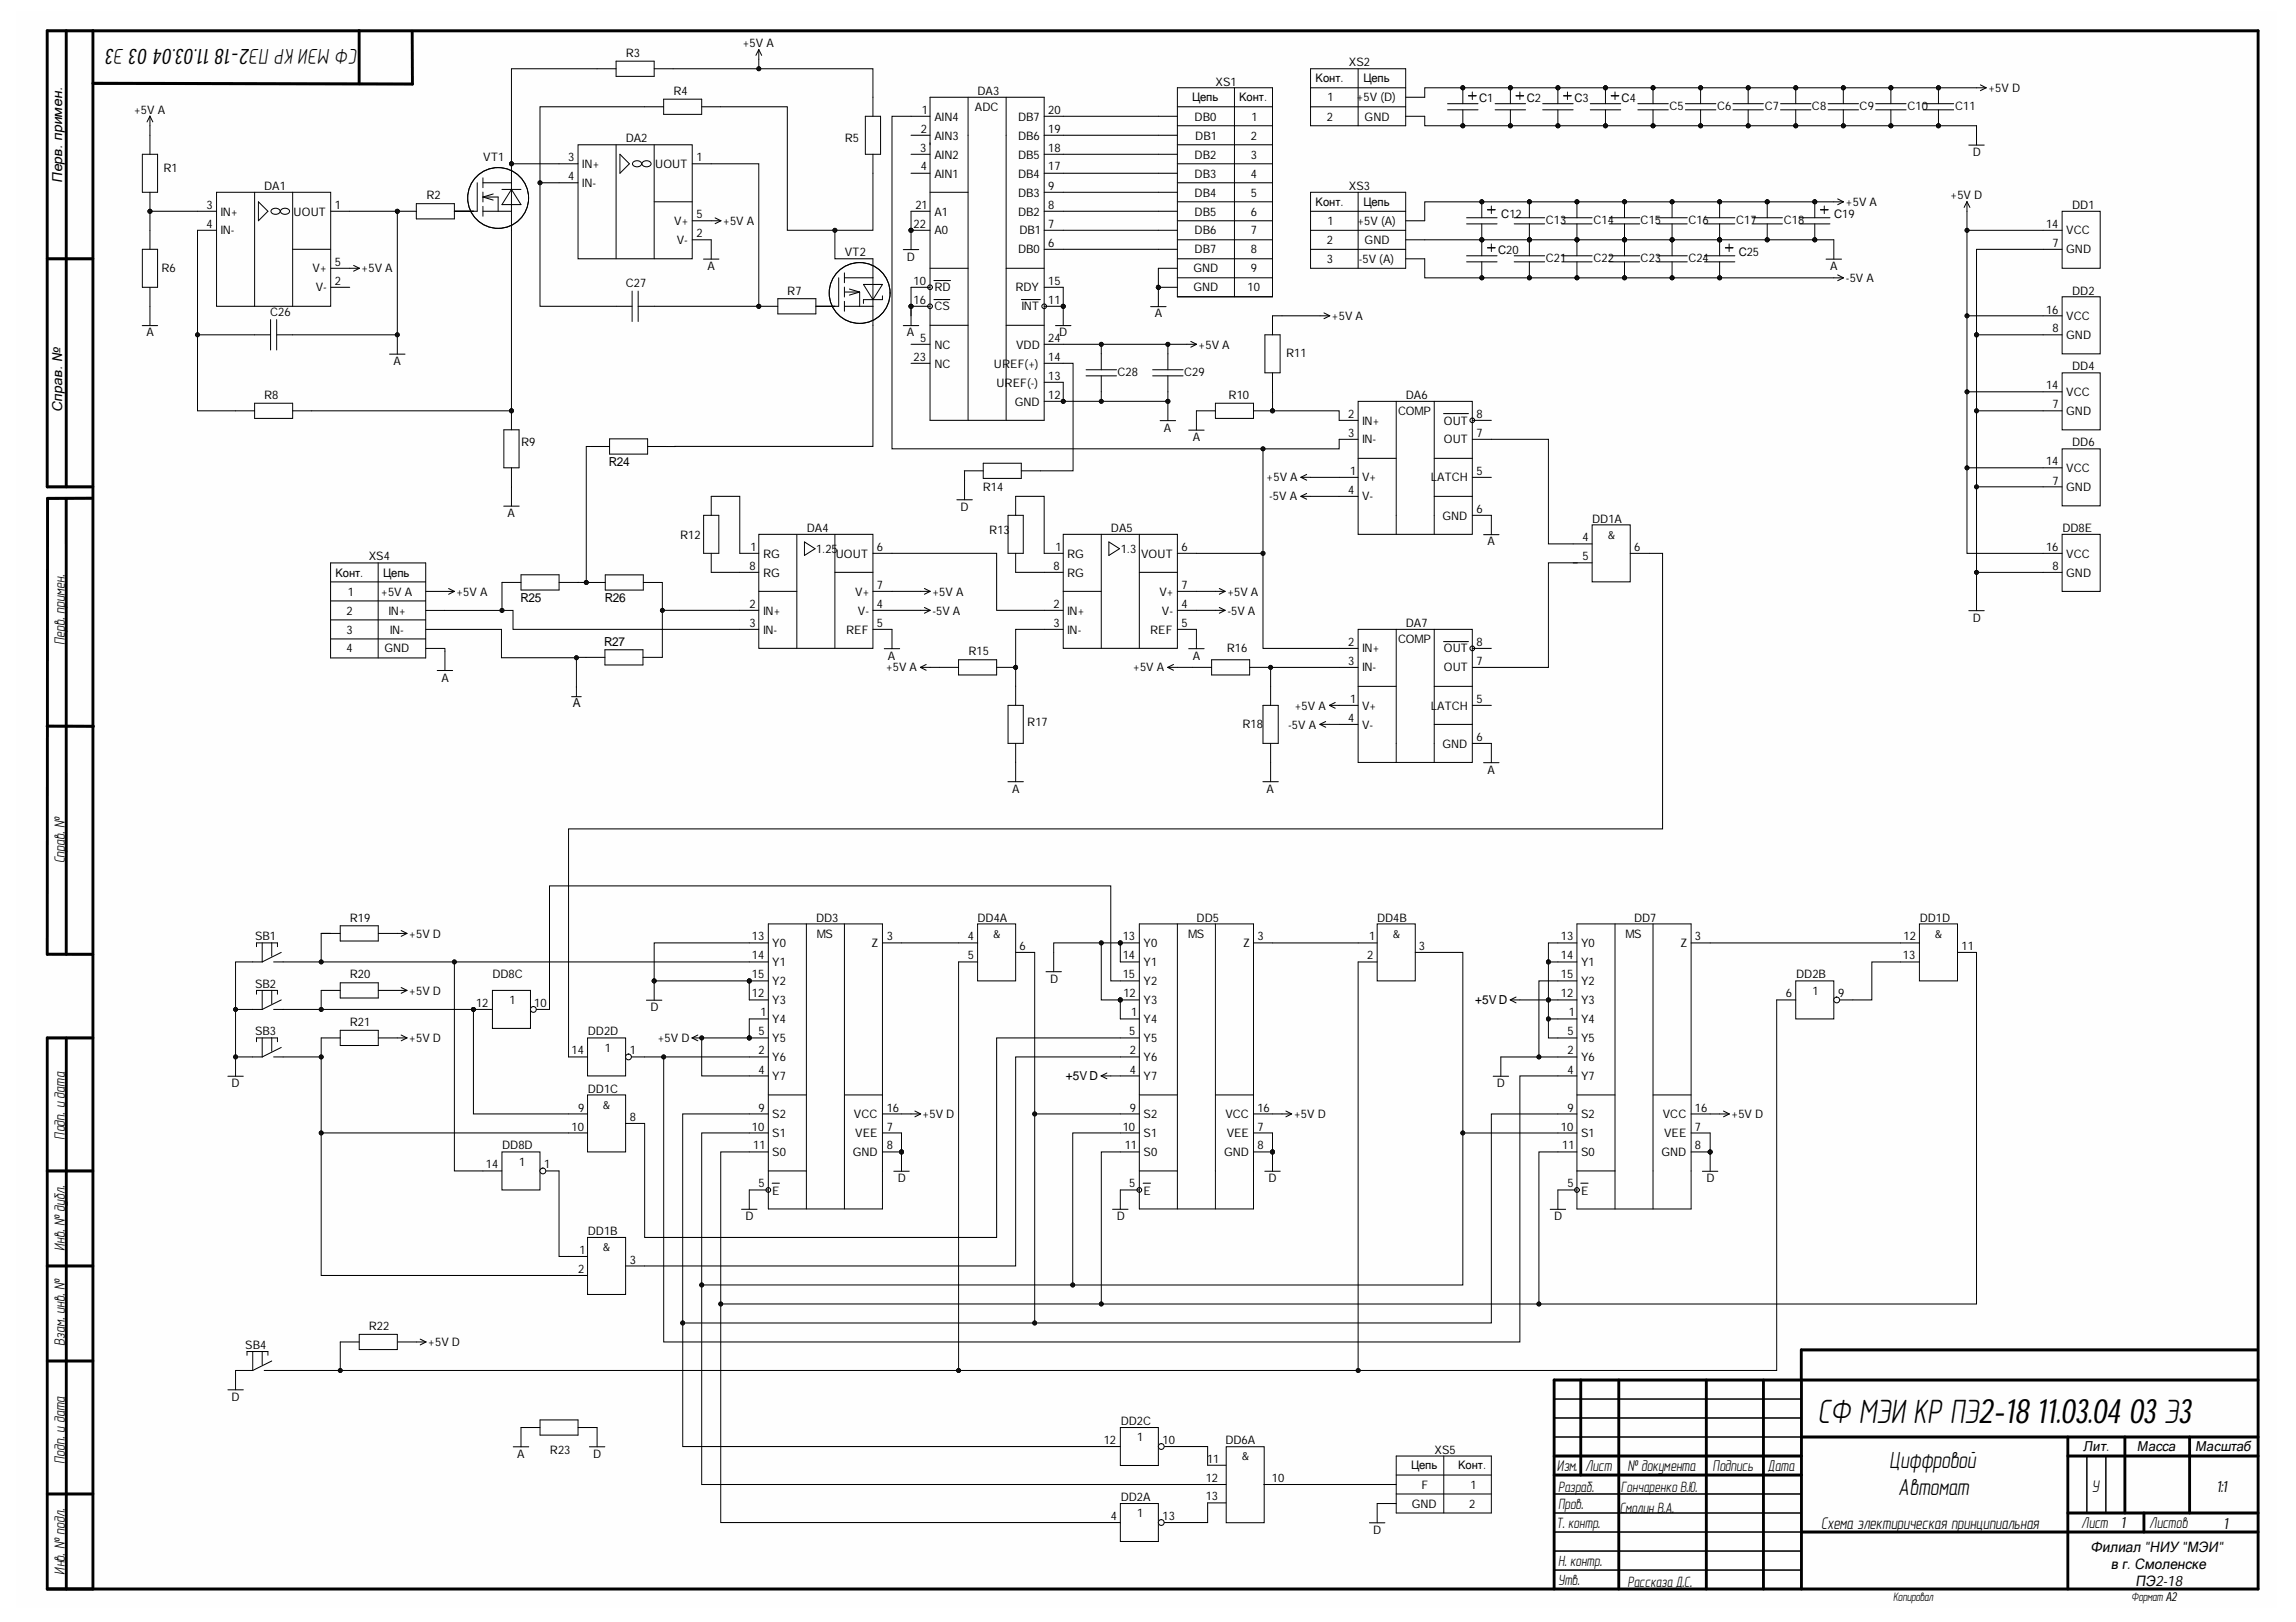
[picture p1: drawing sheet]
<svg xmlns="http://www.w3.org/2000/svg" width="297mm" height="210mm" viewBox="0 0 297 210" stroke-linecap="round" stroke-linejoin="round" font-family="sans-serif">
<defs><g id="words">
<text font-size="4.4" x="235.2" y="184.2">СФ МЭИ КР ПЭ2-18 11.03.04 03Э3</text>
<g font-size="3.1">
<text x="244.4" y="190">Циффровой</text>
<text x="245.6" y="193.5">Автомат</text>
</g>
<text font-size="2.8" x="46.3" y="6.3" transform="rotate(-180 46.3 6.3)">СФ МЭИ КР ПЭ2-1811.03.0403Э3</text>
<g font-size="2.2">
<text x="235.6" y="197.9">Схема электирическая принципиальная</text>
<text x="270.6" y="193">У</text>
</g>
<g font-size="2.1">
<text x="201.4" y="190.4">Изм.</text>
<text x="205.1" y="190.4">Лист</text>
<text x="210.6" y="190.4">№ документа</text>
<text x="221.6" y="190.4">Подпись</text>
<text x="228.7" y="190.4">Дата</text>
<text x="269.3" y="197.8">Лист</text>
<text x="274.4" y="197.8">1</text>
<text x="278.1" y="197.8">Листов</text>
<text x="286.8" y="193.1">1:1</text>
<text x="287.7" y="197.9">1</text>
</g>
<g font-size="2">
<text x="8.4" y="83.5" transform="rotate(-90 8.4 83.5)">Перв. примен.</text>
<text x="8.4" y="111.7" transform="rotate(-90 8.4 111.7)">Справ. №</text>
<text x="8.4" y="147.5" transform="rotate(-90 8.4 147.5)">Подп. и дата</text>
<text x="8.4" y="161.9" transform="rotate(-90 8.4 161.9)">Инв. № дубл.</text>
<text x="8.4" y="174.2" transform="rotate(-90 8.4 174.2)">Взам. инв. №</text>
<text x="8.4" y="189.5" transform="rotate(-90 8.4 189.5)">Подп. и дата</text>
<text x="201.3" y="197.8">Т. контр.</text>
<text x="201.6" y="193">Разраб.</text>
<text x="201.6" y="195.3">Пров.</text>
<text x="209.5" y="195.7">Смолин В.А.</text>
<text x="209.7" y="193">Гончаренко В.Ю.</text>
<text x="8.4" y="203.8" transform="rotate(-90 8.4 203.8)">Инв. № подл.</text>
<text x="201.6" y="202.7">Н. контр.</text>
<text x="201.6" y="205.1">Утв.</text>
<text x="210.6" y="205.4">Рассказа Д.С.</text>
</g>
<g font-size="1.9">
<text x="270.4" y="200.9">Филиал &quot;НИУ &quot;МЭИ&quot;</text>
<text x="273.1" y="203.1">в г. Смоленске</text>
<text x="276.3" y="205.2">ПЭ2-18</text>
</g>
<g font-size="1.8">
<text x="8" y="23.7" transform="rotate(-90 8 23.7)">Перв. примен.</text>
<text x="8" y="53.3" transform="rotate(-90 8 53.3)">Справ. №</text>
<text x="269.5" y="187.8">Лит.</text>
<text x="276.5" y="187.8">Масса</text>
<text x="284" y="187.8">Масштаб</text>
</g>
<g font-size="1.6">
<text x="78.8" y="60.3">R24</text>
<text x="67.3" y="77.9">R25</text>
<text x="78.3" y="77.9">R26</text>
<text x="78.2" y="83.6">R27</text>
<text x="74.1" y="91.5">A</text>
<text x="190.8" y="129.9">+5VD</text>
<text x="137.9" y="139.8">+5VD</text>
<text x="244.9" y="207.2">Копировал</text>
<text x="275.7" y="207.2">Формат A2</text>
</g>
<g font-size="1.5">
<text x="81" y="7.4">R3</text>
<text x="96.1" y="6.1">+5V A</text>
<text x="157.3" y="11.1">XS1</text>
<text x="170.2" y="10.7">Конт.</text>
<text x="174.5" y="8.5">XS2</text>
<text x="176.4" y="10.7">Цепь</text>
<text x="257.3" y="11.9">+5V D</text>
<text x="17.3" y="14.7">+5V A</text>
<text x="87.1" y="12.3">R4</text>
<text x="119.1" y="17.2">2</text>
<text x="119.3" y="14.7">1</text>
<text x="120.9" y="15.6">AIN4</text>
<text x="126.1" y="14.4">ADC</text>
<text x="126.5" y="12.3">DA3</text>
<text x="131.7" y="15.6">DB7</text>
<text x="135.6" y="17.2">19</text>
<text x="135.6" y="14.7">20</text>
<text x="154.2" y="13.1">Цепь</text>
<text x="154.6" y="15.6">DB0</text>
<text x="160.3" y="13.1">Конт.</text>
<text x="161.9" y="15.6">1</text>
<text x="171.6" y="15.6">2</text>
<text x="171.7" y="13.1">1</text>
<text x="175.5" y="13.1">+5V (D)</text>
<text x="176.5" y="15.6">GND</text>
<text x="191.4" y="13.2">С1</text>
<text x="197.5" y="13.2">С2</text>
<text x="203.7" y="13.2">С3</text>
<text x="209.8" y="13.2">С4</text>
<text x="216" y="14.2">C5</text>
<text x="222.1" y="14.2">C6</text>
<text x="228.3" y="14.2">C7</text>
<text x="234.4" y="14.2">C8</text>
<text x="240.6" y="14.2">C9</text>
<text x="246.8" y="14.2">C10</text>
<text x="252.9" y="14.2">C11</text>
<text x="21.1" y="22.3">R1</text>
<text x="62.5" y="20.9">VT1</text>
<text x="73.5" y="23.3">4</text>
<text x="73.5" y="20.9">3</text>
<text x="75.3" y="21.7">IN+</text>
<text x="81" y="18.4">DA2</text>
<text x="84.8" y="21.7">UOUT</text>
<text x="90.1" y="20.9">1</text>
<text x="109.3" y="18.4">R5</text>
<text x="119" y="19.6">3</text>
<text x="119.1" y="22.1">4</text>
<text x="120.9" y="23">AIN1</text>
<text x="120.9" y="18.1">AIN3</text>
<text x="120.9" y="20.5">AIN2</text>
<text x="131.7" y="20.5">DB5</text>
<text x="131.7" y="18.1">DB6</text>
<text x="131.7" y="23">DB4</text>
<text x="135.6" y="19.6">18</text>
<text x="135.6" y="22.1">17</text>
<text x="154.6" y="23">DB3</text>
<text x="154.6" y="20.5">DB2</text>
<text x="154.6" y="18.1">DB1</text>
<text x="161.8" y="23">4</text>
<text x="161.8" y="18.1">2</text>
<text x="161.8" y="20.5">3</text>
<text x="255.2" y="20.2">D</text>
<text x="26.7" y="29.5">4</text>
<text x="26.7" y="27">3</text>
<text x="28.5" y="27.9">IN+</text>
<text x="34.2" y="24.6">DA1</text>
<text x="38" y="27.9">UOUT</text>
<text x="43.3" y="27">1</text>
<text x="55.2" y="25.8">R2</text>
<text x="75.3" y="24.2">IN-</text>
<text x="87.2" y="29.2">V+</text>
<text x="90.1" y="28.2">5</text>
<text x="93.6" y="29.2">+5V A</text>
<text x="118.2" y="29.5">22</text>
<text x="118.4" y="27">21</text>
<text x="120.9" y="27.9">A1</text>
<text x="131.7" y="27.9">DB2</text>
<text x="131.7" y="25.4">DB3</text>
<text x="135.6" y="29.5">7</text>
<text x="135.6" y="27">8</text>
<text x="135.6" y="24.6">9</text>
<text x="154.6" y="25.4">DB4</text>
<text x="154.6" y="27.9">DB5</text>
<text x="161.8" y="25.4">5</text>
<text x="161.8" y="27.9">6</text>
<text x="170.2" y="26.6">Конт.</text>
<text x="171.7" y="29.2">1</text>
<text x="174.5" y="24.6">XS3</text>
<text x="175.6" y="29.2">+5V (A)</text>
<text x="176.4" y="26.6">Цепь</text>
<text x="194.2" y="28.2">С12</text>
<text x="200" y="29">C13</text>
<text x="206.2" y="29">C14</text>
<text x="212.2" y="29">C15</text>
<text x="218.4" y="29">C16</text>
<text x="224.6" y="29">C17</text>
<text x="230.8" y="29">C18</text>
<text x="237.3" y="28.2">С19</text>
<text x="238.8" y="26.6">+5V A</text>
<text x="252.3" y="25.8">+5V D</text>
<text x="264.7" y="29.5">14</text>
<text x="268.1" y="27">DD1</text>
<text x="20.9" y="35.2">R6</text>
<text x="28.5" y="30.3">IN-</text>
<text x="40.4" y="35.2">V+</text>
<text x="43.3" y="34.4">5</text>
<text x="46.8" y="35.2">+5V A</text>
<text x="87.6" y="31.6">V-</text>
<text x="90.1" y="30.7">2</text>
<text x="91.5" y="35">A</text>
<text x="109.3" y="33.1">VT2</text>
<text x="117.3" y="33.7">D</text>
<text x="120.9" y="30.3">A0</text>
<text x="131.7" y="32.8">DB0</text>
<text x="131.9" y="30.3">DB1</text>
<text x="135.6" y="32">6</text>
<text x="154.4" y="35.2">GND</text>
<text x="154.6" y="30.3">DB6</text>
<text x="154.6" y="32.8">DB7</text>
<text x="161.8" y="30.3">7</text>
<text x="161.8" y="32.8">8</text>
<text x="161.8" y="35.2">9</text>
<text x="171.6" y="31.6">2</text>
<text x="171.6" y="34.1">3</text>
<text x="175.8" y="34.1">-5V (A)</text>
<text x="176.5" y="31.6">GND</text>
<text x="193.8" y="32.9">С20</text>
<text x="200" y="33.9">C21</text>
<text x="206.2" y="33.9">C22</text>
<text x="212.2" y="33.9">C23</text>
<text x="218.4" y="33.9">C24</text>
<text x="224.9" y="33.1">С25</text>
<text x="236.8" y="35">A</text>
<text x="265.5" y="32">7</text>
<text x="267.3" y="30.3">VCC</text>
<text x="267.3" y="32.8">GND</text>
<text x="34.9" y="40.9">C26</text>
<text x="40.9" y="37.7">V-</text>
<text x="43.3" y="36.9">2</text>
<text x="81" y="37.1">C27</text>
<text x="101.9" y="38.1">R7</text>
<text x="118.2" y="39.3">16</text>
<text x="118.2" y="36.9">10</text>
<text x="120.9" y="40.1">CS</text>
<text x="120.9" y="37.7">RD</text>
<text x="131.4" y="37.7">RDY</text>
<text x="132.1" y="40.1">INT</text>
<text x="135.6" y="39.3">11</text>
<text x="135.6" y="36.9">15</text>
<text x="149.4" y="41.1">A</text>
<text x="154.4" y="37.7">GND</text>
<text x="161.4" y="37.7">10</text>
<text x="172.3" y="41.4">+5V A</text>
<text x="238.8" y="36.5">-5V A</text>
<text x="264.7" y="40.6">16</text>
<text x="267.3" y="41.4">VCC</text>
<text x="268.1" y="38.1">DD2</text>
<text x="18.9" y="43.5">A</text>
<text x="50.9" y="47.2">A</text>
<text x="117.3" y="43.5">A</text>
<text x="118.2" y="46.7">23</text>
<text x="119" y="44.2">5</text>
<text x="120.9" y="47.6">NC</text>
<text x="120.9" y="45.1">NC</text>
<text x="128.6" y="47.6">UREF(+)</text>
<text x="131.5" y="45.1">VDD</text>
<text x="135.6" y="44.2">24</text>
<text x="135.6" y="46.7">14</text>
<text x="137" y="43.5">D</text>
<text x="155.1" y="45.1">+5V A</text>
<text x="166.4" y="46.2">R11</text>
<text x="265.5" y="43">8</text>
<text x="267.3" y="43.9">GND</text>
<text x="268.1" y="47.9">DD4</text>
<text x="34.2" y="51.6">R8</text>
<text x="128.9" y="50">UREF(-)</text>
<text x="131.3" y="52.5">GND</text>
<text x="135.6" y="51.6">12</text>
<text x="135.6" y="49.2">13</text>
<text x="144.6" y="48.7">C28</text>
<text x="153.2" y="48.7">C29</text>
<text x="159" y="51.6">R10</text>
<text x="180.9" y="53.8">COMP</text>
<text x="181.9" y="51.6">DA6</text>
<text x="264.7" y="50.4">14</text>
<text x="265.5" y="52.8">7</text>
<text x="267.3" y="51.2">VCC</text>
<text x="267.3" y="53.8">GND</text>
<text x="67.4" y="57.7">R9</text>
<text x="150.6" y="55.9">A</text>
<text x="154.3" y="57.1">A</text>
<text x="174.4" y="54.1">2</text>
<text x="174.4" y="56.5">3</text>
<text x="176.2" y="54.9">IN+</text>
<text x="176.2" y="57.4">IN-</text>
<text x="186.8" y="57.4">OUT</text>
<text x="186.8" y="54.9">OUT</text>
<text x="191" y="56.5">7</text>
<text x="191" y="54.1">8</text>
<text x="268.1" y="57.7">DD6</text>
<text x="127.1" y="63.5">R14</text>
<text x="163.9" y="62.3">+5V A</text>
<text x="164.2" y="64.7">-5V A</text>
<text x="174.4" y="63.9">4</text>
<text x="174.7" y="61.4">1</text>
<text x="176.2" y="62.3">V+</text>
<text x="176.2" y="64.7">V-</text>
<text x="185.1" y="62.3">LATCH</text>
<text x="191" y="61.4">5</text>
<text x="264.7" y="60.2">14</text>
<text x="265.5" y="62.7">7</text>
<text x="267.3" y="61.1">VCC</text>
<text x="267.3" y="63.6">GND</text>
<text x="65.6" y="66.9">A</text>
<text x="88" y="69.7">R12</text>
<text x="97.1" y="71.3">1</text>
<text x="104.4" y="68.8">DA4</text>
<text x="105.6" y="71.5">1.25</text>
<text x="113.4" y="71.3">6</text>
<text x="124.3" y="66.1">D</text>
<text x="128" y="69.1">R13</text>
<text x="136.5" y="71.3">1</text>
<text x="143.7" y="68.8">DA5</text>
<text x="145" y="71.5">1.3</text>
<text x="152.9" y="71.3">6</text>
<text x="186.6" y="67.3">GND</text>
<text x="191" y="66.3">6</text>
<text x="192.5" y="70.6">A</text>
<text x="204.7" y="70.1">4</text>
<text x="206" y="67.6">DD1A</text>
<text x="208" y="69.7">&amp;</text>
<text x="211.4" y="71.3">6</text>
<text x="264.7" y="71.3">16</text>
<text x="266.8" y="68.8">DD8E</text>
<text x="43.4" y="74.6">Конт.</text>
<text x="45" y="77.1">1</text>
<text x="47.7" y="72.5">XS4</text>
<text x="49.3" y="77.1">+5V A</text>
<text x="49.6" y="74.6">Цепь</text>
<text x="59" y="77.1">+5V A</text>
<text x="96.9" y="73.8">8</text>
<text x="98.7" y="72.2">RG</text>
<text x="98.7" y="74.6">RG</text>
<text x="108.1" y="72.2">UOUT</text>
<text x="110.7" y="77.1">V+</text>
<text x="113.4" y="76.2">7</text>
<text x="120.6" y="77.1">+5V A</text>
<text x="136.3" y="73.8">8</text>
<text x="138.1" y="72.2">RG</text>
<text x="138.1" y="74.6">RG</text>
<text x="147.6" y="72.2">VOUT</text>
<text x="150" y="77.1">V+</text>
<text x="152.9" y="76.2">7</text>
<text x="158.8" y="77.1">+5V A</text>
<text x="204.7" y="72.5">5</text>
<text x="265.5" y="73.8">8</text>
<text x="267.3" y="72.2">VCC</text>
<text x="267.3" y="74.6">GND</text>
<text x="44.8" y="79.5">2</text>
<text x="44.8" y="82">3</text>
<text x="50.2" y="79.5">IN+</text>
<text x="50.4" y="82">IN-</text>
<text x="96.9" y="78.7">2</text>
<text x="96.9" y="81.1">3</text>
<text x="98.7" y="79.5">IN+</text>
<text x="98.7" y="82">IN-</text>
<text x="109.5" y="82">REF</text>
<text x="111" y="79.5">V-</text>
<text x="113.4" y="81.1">5</text>
<text x="113.4" y="78.7">4</text>
<text x="120.6" y="79.5">-5V A</text>
<text x="136.3" y="78.7">2</text>
<text x="136.3" y="81.1">3</text>
<text x="138.1" y="79.5">IN+</text>
<text x="138.1" y="82">IN-</text>
<text x="148.8" y="82">REF</text>
<text x="150.3" y="79.5">V-</text>
<text x="152.9" y="81.1">5</text>
<text x="152.9" y="78.7">4</text>
<text x="158.8" y="79.5">-5V A</text>
<text x="174.4" y="83.6">2</text>
<text x="180.9" y="83.3">COMP</text>
<text x="181.9" y="81.1">DA7</text>
<text x="191" y="83.6">8</text>
<text x="255.2" y="80.5">D</text>
<text x="44.8" y="84.4">4</text>
<text x="49.7" y="84.4">GND</text>
<text x="57.1" y="88.2">A</text>
<text x="114.6" y="86.9">+5V A</text>
<text x="114.9" y="85.4">A</text>
<text x="125.3" y="84.8">R15</text>
<text x="146.6" y="86.9">+5V A</text>
<text x="154.3" y="85.4">A</text>
<text x="158.7" y="84.4">R16</text>
<text x="174.4" y="86">3</text>
<text x="176.2" y="84.4">IN+</text>
<text x="176.2" y="86.9">IN-</text>
<text x="186.8" y="86.9">OUT</text>
<text x="186.8" y="84.4">OUT</text>
<text x="191" y="86">7</text>
<text x="132.9" y="93.9">R17</text>
<text x="160.7" y="94.2">R18</text>
<text x="166.7" y="94.3">-5V A</text>
<text x="167.5" y="91.9">+5V A</text>
<text x="174.4" y="93.4">4</text>
<text x="174.7" y="90.9">1</text>
<text x="176.2" y="91.9">V+</text>
<text x="176.2" y="94.3">V-</text>
<text x="185.1" y="91.9">LATCH</text>
<text x="191" y="95.8">6</text>
<text x="191" y="90.9">5</text>
<text x="186.6" y="96.8">GND</text>
<text x="192.5" y="100.2">A</text>
<text x="131" y="102.6">A</text>
<text x="163.9" y="102.6">A</text>
<text x="45.3" y="119.3">R19</text>
<text x="105.6" y="119.3">DD3</text>
<text x="126.5" y="119.3">DD4A</text>
<text x="154.8" y="119.3">DD5</text>
<text x="178.2" y="119.3">DD4B</text>
<text x="211.4" y="119.3">DD7</text>
<text x="248.4" y="119.3">DD1D</text>
<text x="33" y="121.7">SB1</text>
<text x="53" y="121.4">+5V D</text>
<text x="97.3" y="121.7">13</text>
<text x="97.3" y="124.2">14</text>
<text x="99.9" y="122.6">Y0</text>
<text x="99.9" y="125">Y1</text>
<text x="105.7" y="121.4">MS</text>
<text x="112.8" y="122.6">Z</text>
<text x="114.7" y="121.7">3</text>
<text x="125.2" y="121.7">4</text>
<text x="125.2" y="124.2">5</text>
<text x="128.5" y="121.4">&amp;</text>
<text x="131.9" y="122.9">6</text>
<text x="145.2" y="121.7">13</text>
<text x="145.2" y="124.2">14</text>
<text x="148" y="122.6">Y0</text>
<text x="148" y="125">Y1</text>
<text x="153.7" y="121.4">MS</text>
<text x="160.8" y="122.6">Z</text>
<text x="162.7" y="121.7">3</text>
<text x="176.9" y="124.2">2</text>
<text x="177.1" y="121.7">1</text>
<text x="180.2" y="121.4">&amp;</text>
<text x="183.6" y="122.9">3</text>
<text x="201.9" y="121.7">13</text>
<text x="201.9" y="124.2">14</text>
<text x="204.6" y="122.6">Y0</text>
<text x="204.6" y="125">Y1</text>
<text x="210.3" y="121.4">MS</text>
<text x="217.4" y="122.6">Z</text>
<text x="219.3" y="121.7">3</text>
<text x="246.2" y="124.2">13</text>
<text x="246.3" y="121.7">12</text>
<text x="250.3" y="121.4">&amp;</text>
<text x="253.8" y="122.9">11</text>
<text x="33" y="127.9">SB2</text>
<text x="45.3" y="126.6">R20</text>
<text x="53" y="128.7">+5V D</text>
<text x="61.6" y="130.3">12</text>
<text x="63.7" y="126.6">DD8C</text>
<text x="65.9" y="130">1</text>
<text x="69.1" y="130.3">10</text>
<text x="84.2" y="130.8">D</text>
<text x="97.3" y="126.6">15</text>
<text x="97.3" y="129.1">12</text>
<text x="98.4" y="131.5">1</text>
<text x="99.9" y="127.5">Y2</text>
<text x="99.9" y="130">Y3</text>
<text x="135.9" y="127.2">D</text>
<text x="145.2" y="126.6">15</text>
<text x="145.3" y="129.1">12</text>
<text x="146.3" y="131.5">1</text>
<text x="148" y="127.5">Y2</text>
<text x="148" y="130">Y3</text>
<text x="201.9" y="126.6">15</text>
<text x="201.9" y="129.1">12</text>
<text x="202.9" y="131.5">1</text>
<text x="204.6" y="127.5">Y2</text>
<text x="204.6" y="130">Y3</text>
<text x="231" y="129.1">6</text>
<text x="232.4" y="126.6">DD2B</text>
<text x="234.5" y="128.7">1</text>
<text x="237.8" y="129.1">9</text>
<text x="33" y="134">SB3</text>
<text x="45.3" y="132.8">R21</text>
<text x="53" y="134.9">+5V D</text>
<text x="73.9" y="136.4">14</text>
<text x="76.1" y="134">DD2D</text>
<text x="78.3" y="136.1">1</text>
<text x="81.5" y="136.4">1</text>
<text x="85.1" y="134.9">+5V D</text>
<text x="98.1" y="134">5</text>
<text x="98.1" y="136.4">2</text>
<text x="99.9" y="132.4">Y4</text>
<text x="99.9" y="134.9">Y5</text>
<text x="99.9" y="137.3">Y6</text>
<text x="146.1" y="134">5</text>
<text x="146.2" y="136.4">2</text>
<text x="148" y="132.4">Y4</text>
<text x="148" y="134.9">Y5</text>
<text x="148" y="137.3">Y6</text>
<text x="202.8" y="134">5</text>
<text x="202.8" y="136.4">2</text>
<text x="204.6" y="132.4">Y4</text>
<text x="204.6" y="134.9">Y5</text>
<text x="204.6" y="137.3">Y6</text>
<text x="29.9" y="140.7">D</text>
<text x="74.8" y="143.9">9</text>
<text x="76.1" y="141.4">DD1C</text>
<text x="78" y="143.5">&amp;</text>
<text x="98.1" y="143.9">9</text>
<text x="98.1" y="138.9">4</text>
<text x="99.9" y="139.8">Y7</text>
<text x="114.7" y="143.9">16</text>
<text x="146.2" y="143.9">9</text>
<text x="146.2" y="138.9">4</text>
<text x="148" y="139.8">Y7</text>
<text x="162.7" y="143.9">16</text>
<text x="193.6" y="140.7">D</text>
<text x="202.8" y="143.9">9</text>
<text x="202.8" y="138.9">4</text>
<text x="204.6" y="139.8">Y7</text>
<text x="219.3" y="143.9">16</text>
<text x="65" y="148.8">DD8D</text>
<text x="73.9" y="146.3">10</text>
<text x="81.5" y="145">8</text>
<text x="97.3" y="146.3">10</text>
<text x="97.5" y="148.8">11</text>
<text x="99.9" y="144.7">S2</text>
<text x="99.9" y="147.1">S1</text>
<text x="99.9" y="149.6">S0</text>
<text x="110.3" y="149.6">GND</text>
<text x="110.5" y="144.7">VCC</text>
<text x="110.7" y="147.1">VEE</text>
<text x="114.7" y="146.3">7</text>
<text x="114.7" y="148.8">8</text>
<text x="119.4" y="144.7">+5V D</text>
<text x="145.2" y="146.3">10</text>
<text x="145.5" y="148.8">11</text>
<text x="148" y="144.7">S2</text>
<text x="148" y="147.1">S1</text>
<text x="148" y="149.6">S0</text>
<text x="158.4" y="149.6">GND</text>
<text x="158.5" y="144.7">VCC</text>
<text x="158.7" y="147.1">VEE</text>
<text x="162.7" y="146.3">7</text>
<text x="162.7" y="148.8">8</text>
<text x="167.4" y="144.7">+5V D</text>
<text x="201.9" y="146.3">10</text>
<text x="202.1" y="148.8">11</text>
<text x="204.6" y="144.7">S2</text>
<text x="204.6" y="147.1">S1</text>
<text x="204.6" y="149.6">S0</text>
<text x="215" y="149.6">GND</text>
<text x="215.1" y="144.7">VCC</text>
<text x="215.3" y="147.1">VEE</text>
<text x="219.3" y="146.3">7</text>
<text x="219.3" y="148.8">8</text>
<text x="224" y="144.7">+5V D</text>
<text x="62.9" y="151.2">14</text>
<text x="67.2" y="150.9">1</text>
<text x="70.4" y="151.2">1</text>
<text x="98.1" y="153.7">5</text>
<text x="99.9" y="154.6">E</text>
<text x="116.1" y="153">D</text>
<text x="146.1" y="153.7">5</text>
<text x="148" y="154.6">E</text>
<text x="164.1" y="153">D</text>
<text x="202.8" y="153.7">5</text>
<text x="204.6" y="154.6">E</text>
<text x="220.8" y="153">D</text>
<text x="76.1" y="159.8">DD1B</text>
<text x="78" y="161.9">&amp;</text>
<text x="96.4" y="157.9">D</text>
<text x="144.5" y="157.9">D</text>
<text x="201.1" y="157.9">D</text>
<text x="74.8" y="164.7">2</text>
<text x="75" y="162.3">1</text>
<text x="81.5" y="163.5">3</text>
<text x="47.7" y="172.1">R22</text>
<text x="31.7" y="174.5">SB4</text>
<text x="55.4" y="174.2">+5V D</text>
<text x="29.9" y="181.3">D</text>
<text x="145" y="184.4">DD2C</text>
<text x="66.9" y="188.6">A</text>
<text x="71.1" y="188.1">R23</text>
<text x="76.7" y="188.6">D</text>
<text x="142.8" y="186.9">12</text>
<text x="147.1" y="186.5">1</text>
<text x="150.4" y="186.9">10</text>
<text x="156" y="191.8">12</text>
<text x="156.2" y="189.3">11</text>
<text x="158.5" y="186.9">DD6A</text>
<text x="160.6" y="189">&amp;</text>
<text x="164.5" y="191.8">10</text>
<text x="182.6" y="190.2">Цепь</text>
<text x="185.6" y="188.1">XS5</text>
<text x="188.6" y="190.2">Конт.</text>
<text x="143.7" y="196.7">4</text>
<text x="145" y="194.2">DD2A</text>
<text x="147.1" y="196.3">1</text>
<text x="150.4" y="196.7">13</text>
<text x="156" y="194.1">13</text>
<text x="182.6" y="195.2">GND</text>
<text x="183.9" y="192.7">F</text>
<text x="190.1" y="195.2">2</text>
<text x="190.3" y="192.7">1</text>
<text x="177.6" y="198.5">D</text>
</g>
</g></defs>
<g fill="#fefefe">
<path d="M2.2 1.5h292.4v206.6h-292.4z" fill-rule="evenodd"/>
<path d="M2.2 1.5h292.4v206.6h-292.4z" fill-rule="evenodd"/>
</g>
<g fill="none" stroke="#000" stroke-width=".13">
<path d="M46.5 4v6.9M53.4 4v6.9h-41.4M8.6 64.5v59M12 64.5h-5.9v59h5.9M6.1 94h5.9M8.6 134.3v71.3M12 134.3h-5.9v71.3h286v-201.6h-280.1v201.6M6.1 151.5h5.9M6.1 163.8h5.9M6.1 176.1h5.9M204.5 178.6v12.3M209.4 178.6v27"/>
<path d="M220.8 178.6v27M228.1 178.6v27M292.1 178.6h-91v27M292.1 174.6h-59v31M6.1 193.3h5.9M201.1 193.3h32M201.1 190.9h32M201.1 198.3h91M201.1 195.8h32M201.1 188.4h32M201.1 181h32M201.1 183.5h32"/>
<path d="M201.1 186h91M267.5 186v19.6M267.5 195.8h24.6M267.5 188.4h24.6M270 188.4v7.4M272.4 188.4v7.4M274.9 186v9.8M277.4 195.8v2.5M283.3 186v9.8M201.1 200.7h32M201.1 203.2h32"/>
</g>
<g fill="none" stroke="#000" stroke-width=".38">
<path d="M8.6 4v59M12 4v201.6M6.1 33.5h5.9M12 63h-5.9v-59h286v201.6h-286v-71.3h5.9M8.6 134.3v71.3M6.1 151.5h5.9M6.1 163.8h5.9M6.1 176.1h5.9M204.5 178.6v12.3M209.4 178.6v27M220.8 178.6v27M228.1 178.6v27"/>
<path d="M233.1 178.6v27M292.1 178.6h-91v27M6.1 193.3h5.9M201.1 188.4h32M201.1 190.9h32M233.1 186h59M233.1 198.3h59M267.5 188.4h24.6M267.5 186v19.6M267.5 195.8h24.6M274.9 186v9.8M277.4 195.8v2.5"/>
<path d="M283.3 186v9.8"/>
</g>
<path d="M268 199.2h23.4v6h-23.4z" fill-rule="evenodd" fill="#fefefe"/>
<path d="M268 199.2h23.4v6h-23.4z" fill="none" stroke="#fefefe" stroke-width=".13"/>
<circle cx="137.6" cy="39.6" r=".25" fill="#0b0b0b"/>
<circle cx="137.6" cy="39.6" r=".25" fill="none" stroke="#0b0b0b" stroke-width=".13"/>
<circle cx="117.9" cy="29.8" r=".25" fill="#0b0b0b"/>
<circle cx="117.9" cy="29.8" r=".25" fill="none" stroke="#0b0b0b" stroke-width=".13"/>
<circle cx="137.6" cy="51.9" r=".25" fill="#0b0b0b"/>
<circle cx="137.6" cy="51.9" r=".25" fill="none" stroke="#0b0b0b" stroke-width=".13"/>
<circle cx="117.9" cy="39.6" r=".25" fill="#0b0b0b"/>
<circle cx="117.9" cy="39.6" r=".25" fill="none" stroke="#0b0b0b" stroke-width=".13"/>
<path d="M132.1 38.8h2.5M135.1 39.6h2.5" fill="none" stroke="#000" stroke-width=".13"/>
<circle cx="137.6" cy="39.6" r=".25" fill="#0b0b0b"/>
<circle cx="137.6" cy="39.6" r=".25" fill="none" stroke="#0b0b0b" stroke-width=".13"/>
<g fill="none" stroke="#000" stroke-width=".13">
<path d="M135.1 20h2.5M135.1 17.5h2.5M135.1 15h2.5M117.9 27.3h2.4M117.9 29.8h2.4M135.1 27.3h2.5M135.1 29.8h2.5M135.1 24.9h2.5M135.1 37.2h2.5M135.1 32.3h2.5M117.9 44.6h2.4M117.9 47h2.4"/>
<path d="M135.1 44.6h2.5"/>
</g>
<circle cx="117.9" cy="29.8" r=".25" fill="#0b0b0b"/>
<circle cx="117.9" cy="29.8" r=".25" fill="none" stroke="#0b0b0b" stroke-width=".13"/>
<path d="M117.9 22.4h2.4M135.1 47h2.5M135.1 51.9h2.5" fill="none" stroke="#000" stroke-width=".13"/>
<circle cx="137.6" cy="51.9" r=".25" fill="#0b0b0b"/>
<circle cx="137.6" cy="51.9" r=".25" fill="none" stroke="#0b0b0b" stroke-width=".13"/>
<g fill="none" stroke="#000" stroke-width=".13">
<path d="M117.9 17.5h2.4M117.9 20h2.4M117.9 15h2.4M120.3 12.6h14.8v41.8h-14.8zM125.2 12.6v41.8M130.2 12.6v41.8M117.9 39.6h2.4M120.3 24.9h4.9M120.3 34.7h4.9M120.8 38.8h2.1M130.2 34.7h4.9M135.1 22.4h2.5"/>
<path d="M120.3 42.1h4.9M130.2 42.1h4.9M135.1 49.5h2.5"/>
</g>
<circle cx="117.9" cy="39.6" r=".25" fill="#0b0b0b"/>
<circle cx="117.9" cy="39.6" r=".25" fill="none" stroke="#0b0b0b" stroke-width=".13"/>
<g fill="none" stroke="#000" stroke-width=".13">
<path d="M117.9 37.2h2.4M120.8 36.3h2.2M173.3 54.4h2.4M173.3 56.9h2.4M175.7 51.9h14.8v17.2h-14.8zM175.7 59.3h4.9M180.6 51.9v17.2M185.5 51.9v17.2M185.5 59.3h5M186.8 53.5h3.2M190.5 54.4h2.4M190.5 56.9h2.4"/>
<path d="M91 66.7h2v4.9h-2zM92 64.2v2.5M92 71.6v2.5M130.4 66.7h2v4.9h-2zM131.4 64.2v2.5M131.4 71.6v2.5M173.3 61.8h2.4M173.3 64.2h2.4M185.5 64.2h5M190.5 66.7h2.4M190.5 61.8h2.4M173.3 83.9h2.4"/>
<path d="M173.3 86.4h2.4M173.3 91.3h2.4M173.3 93.7h2.4M175.7 81.4h14.8v17.3h-14.8zM175.7 88.8h4.9M180.6 81.4v17.3M185.5 81.4v17.3M185.5 93.7h5M185.5 88.8h5M186.8 83h3.2M190.5 83.9h2.4M190.5 96.2h2.4"/>
<path d="M190.5 86.4h2.4M190.5 91.3h2.4"/>
<circle cx="120.3" cy="37.2" r=".31"/>
<circle cx="120.3" cy="39.6" r=".3"/>
<circle cx="135.1" cy="39.6" r=".3"/>
<circle cx="190.5" cy="54.4" r=".3"/>
<circle cx="190.5" cy="83.9" r=".31"/>
</g>
<circle cx="131.4" cy="86.4" r=".25" fill="#0b0b0b"/>
<circle cx="131.4" cy="86.4" r=".25" fill="none" stroke="#0b0b0b" stroke-width=".13"/>
<path d="M121.6 86.4h2.4M128.9 86.4h2.5" fill="none" stroke="#000" stroke-width=".13"/>
<circle cx="131.4" cy="86.4" r=".25" fill="#0b0b0b"/>
<circle cx="131.4" cy="86.4" r=".25" fill="none" stroke="#0b0b0b" stroke-width=".13"/>
<path d="M163.6 43.3h2v4.9h-2zM164.6 40.9v2.4M164.6 48.2v2.5M124 85.4h4.9v1.9h-4.9zM130.4 91.3h2v4.9h-2zM131.4 88.8v2.5M131.4 96.2v2.5" fill="none" stroke="#000" stroke-width=".13"/>
<circle cx="164.6" cy="53.2" r=".25" fill="#0b0b0b"/>
<circle cx="164.6" cy="53.2" r=".25" fill="none" stroke="#0b0b0b" stroke-width=".13"/>
<path d="M154.8 53.2h2.4M162.2 53.2h2.4" fill="none" stroke="#000" stroke-width=".13"/>
<circle cx="164.6" cy="53.2" r=".25" fill="#0b0b0b"/>
<circle cx="164.6" cy="53.2" r=".25" fill="none" stroke="#0b0b0b" stroke-width=".13"/>
<g fill="none" stroke="#000" stroke-width=".13">
<path d="M169.5 13.8h12.4M169.5 11.4h12.4M169.5 8.9h12.4v7.4h-12.4zM175.7 8.9v7.4M181.9 15h2.4M181.9 12.6h2.4M157.2 52.2h5v1.9h-5zM154.3 86.4h2.4M156.7 85.4h5v1.9h-5zM161.7 86.4h2.4M163.4 91.3h2v4.9h-2zM164.4 88.8v2.5"/>
<path d="M164.4 96.2v2.5M178.2 194.6h2.4M178.2 192.1h2.4M180.6 193.3h12.3M180.6 190.9h12.3M180.6 188.4h12.3v7.4h-12.3zM186.8 188.4v7.4"/>
</g>
<circle cx="189.2" cy="11.4" r=".25" fill="#0b0b0b"/>
<circle cx="189.2" cy="11.4" r=".25" fill="none" stroke="#0b0b0b" stroke-width=".13"/>
<circle cx="189.2" cy="16.3" r=".25" fill="#0b0b0b"/>
<circle cx="189.2" cy="16.3" r=".25" fill="none" stroke="#0b0b0b" stroke-width=".13"/>
<path d="M189.2 11.4v2" fill="none" stroke="#000" stroke-width=".13"/>
<circle cx="189.2" cy="11.4" r=".25" fill="#0b0b0b"/>
<circle cx="189.2" cy="11.4" r=".25" fill="none" stroke="#0b0b0b" stroke-width=".13"/>
<path d="M189.2 14.2v2.1" fill="none" stroke="#000" stroke-width=".13"/>
<circle cx="189.2" cy="16.3" r=".25" fill="#0b0b0b"/>
<circle cx="189.2" cy="16.3" r=".25" fill="none" stroke="#0b0b0b" stroke-width=".13"/>
<path d="M187.3 13.4h3.9M187.3 14.2h3.9M190 12.4h1M190.5 11.9v1" fill="none" stroke="#000" stroke-width=".13"/>
<circle cx="195.4" cy="11.4" r=".25" fill="#0b0b0b"/>
<circle cx="195.4" cy="11.4" r=".25" fill="none" stroke="#0b0b0b" stroke-width=".13"/>
<circle cx="195.4" cy="16.3" r=".25" fill="#0b0b0b"/>
<circle cx="195.4" cy="16.3" r=".25" fill="none" stroke="#0b0b0b" stroke-width=".13"/>
<path d="M195.4 11.4v2" fill="none" stroke="#000" stroke-width=".13"/>
<circle cx="195.4" cy="11.4" r=".25" fill="#0b0b0b"/>
<circle cx="195.4" cy="11.4" r=".25" fill="none" stroke="#0b0b0b" stroke-width=".13"/>
<path d="M195.4 14.2v2.1" fill="none" stroke="#000" stroke-width=".13"/>
<circle cx="195.4" cy="16.3" r=".25" fill="#0b0b0b"/>
<circle cx="195.4" cy="16.3" r=".25" fill="none" stroke="#0b0b0b" stroke-width=".13"/>
<path d="M193.4 13.4h4M193.4 14.2h4M196.1 12.4h1M196.6 11.9v1" fill="none" stroke="#000" stroke-width=".13"/>
<circle cx="201.6" cy="11.4" r=".25" fill="#0b0b0b"/>
<circle cx="201.6" cy="11.4" r=".25" fill="none" stroke="#0b0b0b" stroke-width=".13"/>
<circle cx="201.6" cy="16.3" r=".25" fill="#0b0b0b"/>
<circle cx="201.6" cy="16.3" r=".25" fill="none" stroke="#0b0b0b" stroke-width=".13"/>
<path d="M201.5 11.4v2" fill="none" stroke="#000" stroke-width=".13"/>
<circle cx="201.6" cy="11.4" r=".25" fill="#0b0b0b"/>
<circle cx="201.6" cy="11.4" r=".25" fill="none" stroke="#0b0b0b" stroke-width=".13"/>
<path d="M201.5 14.2v2.1" fill="none" stroke="#000" stroke-width=".13"/>
<circle cx="201.6" cy="16.3" r=".25" fill="#0b0b0b"/>
<circle cx="201.6" cy="16.3" r=".25" fill="none" stroke="#0b0b0b" stroke-width=".13"/>
<path d="M199.6 13.4h3.9M199.6 14.2h3.9M202.3 12.4h1M202.8 11.9v1" fill="none" stroke="#000" stroke-width=".13"/>
<circle cx="207.7" cy="11.4" r=".25" fill="#0b0b0b"/>
<circle cx="207.7" cy="11.4" r=".25" fill="none" stroke="#0b0b0b" stroke-width=".13"/>
<circle cx="207.7" cy="16.3" r=".25" fill="#0b0b0b"/>
<circle cx="207.7" cy="16.3" r=".25" fill="none" stroke="#0b0b0b" stroke-width=".13"/>
<path d="M207.7 11.4v2" fill="none" stroke="#000" stroke-width=".13"/>
<circle cx="207.7" cy="11.4" r=".25" fill="#0b0b0b"/>
<circle cx="207.7" cy="11.4" r=".25" fill="none" stroke="#0b0b0b" stroke-width=".13"/>
<path d="M207.7 14.2v2.1" fill="none" stroke="#000" stroke-width=".13"/>
<circle cx="207.7" cy="16.3" r=".25" fill="#0b0b0b"/>
<circle cx="207.7" cy="16.3" r=".25" fill="none" stroke="#0b0b0b" stroke-width=".13"/>
<path d="M205.7 13.4h4M205.7 14.2h4M208.4 12.4h1M208.9 11.9v1" fill="none" stroke="#000" stroke-width=".13"/>
<circle cx="191.7" cy="26.1" r=".25" fill="#0b0b0b"/>
<circle cx="191.7" cy="26.1" r=".25" fill="none" stroke="#0b0b0b" stroke-width=".13"/>
<circle cx="191.7" cy="31" r=".25" fill="#0b0b0b"/>
<circle cx="191.7" cy="31" r=".25" fill="none" stroke="#0b0b0b" stroke-width=".13"/>
<path d="M191.7 26.1v2.1" fill="none" stroke="#000" stroke-width=".13"/>
<circle cx="191.7" cy="26.1" r=".25" fill="#0b0b0b"/>
<circle cx="191.7" cy="26.1" r=".25" fill="none" stroke="#0b0b0b" stroke-width=".13"/>
<path d="M191.7 29v2" fill="none" stroke="#000" stroke-width=".13"/>
<circle cx="191.7" cy="31" r=".25" fill="#0b0b0b"/>
<circle cx="191.7" cy="31" r=".25" fill="none" stroke="#0b0b0b" stroke-width=".13"/>
<path d="M189.7 28.2h4M189.7 29h4M192.4 27.1h1M192.9 26.7v.9" fill="none" stroke="#000" stroke-width=".13"/>
<circle cx="222.5" cy="31" r=".25" fill="#0b0b0b"/>
<circle cx="222.5" cy="31" r=".25" fill="none" stroke="#0b0b0b" stroke-width=".13"/>
<circle cx="222.5" cy="36" r=".25" fill="#0b0b0b"/>
<circle cx="222.5" cy="36" r=".25" fill="none" stroke="#0b0b0b" stroke-width=".13"/>
<path d="M222.5 31v2.1" fill="none" stroke="#000" stroke-width=".13"/>
<circle cx="222.5" cy="31" r=".25" fill="#0b0b0b"/>
<circle cx="222.5" cy="31" r=".25" fill="none" stroke="#0b0b0b" stroke-width=".13"/>
<path d="M222.5 33.9v2.1" fill="none" stroke="#000" stroke-width=".13"/>
<circle cx="222.5" cy="36" r=".25" fill="#0b0b0b"/>
<circle cx="222.5" cy="36" r=".25" fill="none" stroke="#0b0b0b" stroke-width=".13"/>
<path d="M220.5 33.1h3.9M220.5 33.9h3.9M223.2 32.1h1M223.7 31.6v1" fill="none" stroke="#000" stroke-width=".13"/>
<circle cx="213.9" cy="16.3" r=".25" fill="#0b0b0b"/>
<circle cx="213.9" cy="16.3" r=".25" fill="none" stroke="#0b0b0b" stroke-width=".13"/>
<circle cx="213.9" cy="11.4" r=".25" fill="#0b0b0b"/>
<circle cx="213.9" cy="11.4" r=".25" fill="none" stroke="#0b0b0b" stroke-width=".13"/>
<path d="M213.9 14.2v2.1" fill="none" stroke="#000" stroke-width=".13"/>
<circle cx="213.9" cy="16.3" r=".25" fill="#0b0b0b"/>
<circle cx="213.9" cy="16.3" r=".25" fill="none" stroke="#0b0b0b" stroke-width=".13"/>
<path d="M213.9 11.4v2" fill="none" stroke="#000" stroke-width=".13"/>
<circle cx="213.9" cy="11.4" r=".25" fill="#0b0b0b"/>
<circle cx="213.9" cy="11.4" r=".25" fill="none" stroke="#0b0b0b" stroke-width=".13"/>
<path d="M211.9 14.2h3.9M211.9 13.4h3.9" fill="none" stroke="#000" stroke-width=".13"/>
<circle cx="220" cy="16.3" r=".25" fill="#0b0b0b"/>
<circle cx="220" cy="16.3" r=".25" fill="none" stroke="#0b0b0b" stroke-width=".13"/>
<circle cx="220" cy="11.4" r=".25" fill="#0b0b0b"/>
<circle cx="220" cy="11.4" r=".25" fill="none" stroke="#0b0b0b" stroke-width=".13"/>
<path d="M220 14.2v2.1" fill="none" stroke="#000" stroke-width=".13"/>
<circle cx="220" cy="16.3" r=".25" fill="#0b0b0b"/>
<circle cx="220" cy="16.3" r=".25" fill="none" stroke="#0b0b0b" stroke-width=".13"/>
<path d="M220 11.4v2" fill="none" stroke="#000" stroke-width=".13"/>
<circle cx="220" cy="11.4" r=".25" fill="#0b0b0b"/>
<circle cx="220" cy="11.4" r=".25" fill="none" stroke="#0b0b0b" stroke-width=".13"/>
<path d="M218 14.2h4M218 13.4h4" fill="none" stroke="#000" stroke-width=".13"/>
<circle cx="226.2" cy="16.3" r=".25" fill="#0b0b0b"/>
<circle cx="226.2" cy="16.3" r=".25" fill="none" stroke="#0b0b0b" stroke-width=".13"/>
<circle cx="226.2" cy="11.4" r=".25" fill="#0b0b0b"/>
<circle cx="226.2" cy="11.4" r=".25" fill="none" stroke="#0b0b0b" stroke-width=".13"/>
<path d="M226.2 14.2v2.1" fill="none" stroke="#000" stroke-width=".13"/>
<circle cx="226.2" cy="16.3" r=".25" fill="#0b0b0b"/>
<circle cx="226.2" cy="16.3" r=".25" fill="none" stroke="#0b0b0b" stroke-width=".13"/>
<path d="M226.2 11.4v2" fill="none" stroke="#000" stroke-width=".13"/>
<circle cx="226.2" cy="11.4" r=".25" fill="#0b0b0b"/>
<circle cx="226.2" cy="11.4" r=".25" fill="none" stroke="#0b0b0b" stroke-width=".13"/>
<path d="M224.2 14.2h3.9M224.2 13.4h3.9" fill="none" stroke="#000" stroke-width=".13"/>
<circle cx="232.3" cy="16.3" r=".25" fill="#0b0b0b"/>
<circle cx="232.3" cy="16.3" r=".25" fill="none" stroke="#0b0b0b" stroke-width=".13"/>
<circle cx="232.3" cy="11.4" r=".25" fill="#0b0b0b"/>
<circle cx="232.3" cy="11.4" r=".25" fill="none" stroke="#0b0b0b" stroke-width=".13"/>
<path d="M232.3 14.2v2.1" fill="none" stroke="#000" stroke-width=".13"/>
<circle cx="232.3" cy="16.3" r=".25" fill="#0b0b0b"/>
<circle cx="232.3" cy="16.3" r=".25" fill="none" stroke="#0b0b0b" stroke-width=".13"/>
<path d="M232.3 11.4v2" fill="none" stroke="#000" stroke-width=".13"/>
<circle cx="232.3" cy="11.4" r=".25" fill="#0b0b0b"/>
<circle cx="232.3" cy="11.4" r=".25" fill="none" stroke="#0b0b0b" stroke-width=".13"/>
<path d="M230.4 14.2h3.9M230.4 13.4h3.9" fill="none" stroke="#000" stroke-width=".13"/>
<circle cx="238.5" cy="16.3" r=".25" fill="#0b0b0b"/>
<circle cx="238.5" cy="16.3" r=".25" fill="none" stroke="#0b0b0b" stroke-width=".13"/>
<circle cx="238.5" cy="11.4" r=".25" fill="#0b0b0b"/>
<circle cx="238.5" cy="11.4" r=".25" fill="none" stroke="#0b0b0b" stroke-width=".13"/>
<path d="M238.5 14.2v2.1" fill="none" stroke="#000" stroke-width=".13"/>
<circle cx="238.5" cy="16.3" r=".25" fill="#0b0b0b"/>
<circle cx="238.5" cy="16.3" r=".25" fill="none" stroke="#0b0b0b" stroke-width=".13"/>
<path d="M238.5 11.4v2" fill="none" stroke="#000" stroke-width=".13"/>
<circle cx="238.5" cy="11.4" r=".25" fill="#0b0b0b"/>
<circle cx="238.5" cy="11.4" r=".25" fill="none" stroke="#0b0b0b" stroke-width=".13"/>
<path d="M236.5 14.2h3.9M236.5 13.4h3.9" fill="none" stroke="#000" stroke-width=".13"/>
<circle cx="244.6" cy="16.3" r=".25" fill="#0b0b0b"/>
<circle cx="244.6" cy="16.3" r=".25" fill="none" stroke="#0b0b0b" stroke-width=".13"/>
<circle cx="244.6" cy="11.4" r=".25" fill="#0b0b0b"/>
<circle cx="244.6" cy="11.4" r=".25" fill="none" stroke="#0b0b0b" stroke-width=".13"/>
<path d="M244.6 14.2v2.1" fill="none" stroke="#000" stroke-width=".13"/>
<circle cx="244.6" cy="16.3" r=".25" fill="#0b0b0b"/>
<circle cx="244.6" cy="16.3" r=".25" fill="none" stroke="#0b0b0b" stroke-width=".13"/>
<path d="M244.6 11.4v2" fill="none" stroke="#000" stroke-width=".13"/>
<circle cx="244.6" cy="11.4" r=".25" fill="#0b0b0b"/>
<circle cx="244.6" cy="11.4" r=".25" fill="none" stroke="#0b0b0b" stroke-width=".13"/>
<path d="M242.7 14.2h3.9M242.7 13.4h3.9" fill="none" stroke="#000" stroke-width=".13"/>
<circle cx="250.8" cy="16.3" r=".25" fill="#0b0b0b"/>
<circle cx="250.8" cy="16.3" r=".25" fill="none" stroke="#0b0b0b" stroke-width=".13"/>
<circle cx="250.8" cy="11.4" r=".25" fill="#0b0b0b"/>
<circle cx="250.8" cy="11.4" r=".25" fill="none" stroke="#0b0b0b" stroke-width=".13"/>
<path d="M250.8 14.2v2.1" fill="none" stroke="#000" stroke-width=".13"/>
<circle cx="250.8" cy="16.3" r=".25" fill="#0b0b0b"/>
<circle cx="250.8" cy="16.3" r=".25" fill="none" stroke="#0b0b0b" stroke-width=".13"/>
<path d="M250.8 11.4v2" fill="none" stroke="#000" stroke-width=".13"/>
<circle cx="250.8" cy="11.4" r=".25" fill="#0b0b0b"/>
<circle cx="250.8" cy="11.4" r=".25" fill="none" stroke="#0b0b0b" stroke-width=".13"/>
<path d="M248.8 14.2h3.9M248.8 13.4h3.9" fill="none" stroke="#000" stroke-width=".13"/>
<circle cx="197.9" cy="36" r=".25" fill="#0b0b0b"/>
<circle cx="197.9" cy="36" r=".25" fill="none" stroke="#0b0b0b" stroke-width=".13"/>
<circle cx="197.9" cy="31" r=".25" fill="#0b0b0b"/>
<circle cx="197.9" cy="31" r=".25" fill="none" stroke="#0b0b0b" stroke-width=".13"/>
<path d="M197.9 33.9v2.1" fill="none" stroke="#000" stroke-width=".13"/>
<circle cx="197.9" cy="36" r=".25" fill="#0b0b0b"/>
<circle cx="197.9" cy="36" r=".25" fill="none" stroke="#0b0b0b" stroke-width=".13"/>
<path d="M197.9 31v2.1" fill="none" stroke="#000" stroke-width=".13"/>
<circle cx="197.9" cy="31" r=".25" fill="#0b0b0b"/>
<circle cx="197.9" cy="31" r=".25" fill="none" stroke="#0b0b0b" stroke-width=".13"/>
<path d="M195.9 33.9h3.9M195.9 33.1h3.9" fill="none" stroke="#000" stroke-width=".13"/>
<circle cx="204" cy="36" r=".25" fill="#0b0b0b"/>
<circle cx="204" cy="36" r=".25" fill="none" stroke="#0b0b0b" stroke-width=".13"/>
<circle cx="204" cy="31" r=".25" fill="#0b0b0b"/>
<circle cx="204" cy="31" r=".25" fill="none" stroke="#0b0b0b" stroke-width=".13"/>
<path d="M204 33.9v2.1" fill="none" stroke="#000" stroke-width=".13"/>
<circle cx="204" cy="36" r=".25" fill="#0b0b0b"/>
<circle cx="204" cy="36" r=".25" fill="none" stroke="#0b0b0b" stroke-width=".13"/>
<path d="M204 31v2.1" fill="none" stroke="#000" stroke-width=".13"/>
<circle cx="204" cy="31" r=".25" fill="#0b0b0b"/>
<circle cx="204" cy="31" r=".25" fill="none" stroke="#0b0b0b" stroke-width=".13"/>
<path d="M202 33.9h4M202 33.1h4" fill="none" stroke="#000" stroke-width=".13"/>
<circle cx="210.2" cy="36" r=".25" fill="#0b0b0b"/>
<circle cx="210.2" cy="36" r=".25" fill="none" stroke="#0b0b0b" stroke-width=".13"/>
<circle cx="210.2" cy="31" r=".25" fill="#0b0b0b"/>
<circle cx="210.2" cy="31" r=".25" fill="none" stroke="#0b0b0b" stroke-width=".13"/>
<path d="M210.2 33.9v2.1" fill="none" stroke="#000" stroke-width=".13"/>
<circle cx="210.2" cy="36" r=".25" fill="#0b0b0b"/>
<circle cx="210.2" cy="36" r=".25" fill="none" stroke="#0b0b0b" stroke-width=".13"/>
<path d="M210.2 31v2.1" fill="none" stroke="#000" stroke-width=".13"/>
<circle cx="210.2" cy="31" r=".25" fill="#0b0b0b"/>
<circle cx="210.2" cy="31" r=".25" fill="none" stroke="#0b0b0b" stroke-width=".13"/>
<path d="M208.2 33.9h3.9M208.2 33.1h3.9" fill="none" stroke="#000" stroke-width=".13"/>
<circle cx="228.6" cy="31" r=".25" fill="#0b0b0b"/>
<circle cx="228.6" cy="31" r=".25" fill="none" stroke="#0b0b0b" stroke-width=".13"/>
<circle cx="228.6" cy="26.1" r=".25" fill="#0b0b0b"/>
<circle cx="228.6" cy="26.1" r=".25" fill="none" stroke="#0b0b0b" stroke-width=".13"/>
<path d="M228.6 29v2" fill="none" stroke="#000" stroke-width=".13"/>
<circle cx="228.6" cy="31" r=".25" fill="#0b0b0b"/>
<circle cx="228.6" cy="31" r=".25" fill="none" stroke="#0b0b0b" stroke-width=".13"/>
<path d="M228.6 26.1v2.1" fill="none" stroke="#000" stroke-width=".13"/>
<circle cx="228.6" cy="26.1" r=".25" fill="#0b0b0b"/>
<circle cx="228.6" cy="26.1" r=".25" fill="none" stroke="#0b0b0b" stroke-width=".13"/>
<path d="M226.7 29h3.9M226.7 28.2h3.9" fill="none" stroke="#000" stroke-width=".13"/>
<circle cx="216.3" cy="36" r=".25" fill="#0b0b0b"/>
<circle cx="216.3" cy="36" r=".25" fill="none" stroke="#0b0b0b" stroke-width=".13"/>
<circle cx="216.3" cy="31" r=".25" fill="#0b0b0b"/>
<circle cx="216.3" cy="31" r=".25" fill="none" stroke="#0b0b0b" stroke-width=".13"/>
<path d="M216.3 33.9v2.1" fill="none" stroke="#000" stroke-width=".13"/>
<circle cx="216.3" cy="36" r=".25" fill="#0b0b0b"/>
<circle cx="216.3" cy="36" r=".25" fill="none" stroke="#0b0b0b" stroke-width=".13"/>
<path d="M216.3 31v2.1" fill="none" stroke="#000" stroke-width=".13"/>
<circle cx="216.3" cy="31" r=".25" fill="#0b0b0b"/>
<circle cx="216.3" cy="31" r=".25" fill="none" stroke="#0b0b0b" stroke-width=".13"/>
<path d="M214.4 33.9h3.9M214.4 33.1h3.9" fill="none" stroke="#000" stroke-width=".13"/>
<circle cx="191.7" cy="31" r=".25" fill="#0b0b0b"/>
<circle cx="191.7" cy="31" r=".25" fill="none" stroke="#0b0b0b" stroke-width=".13"/>
<circle cx="191.7" cy="36" r=".25" fill="#0b0b0b"/>
<circle cx="191.7" cy="36" r=".25" fill="none" stroke="#0b0b0b" stroke-width=".13"/>
<path d="M191.7 31v2.1" fill="none" stroke="#000" stroke-width=".13"/>
<circle cx="191.7" cy="31" r=".25" fill="#0b0b0b"/>
<circle cx="191.7" cy="31" r=".25" fill="none" stroke="#0b0b0b" stroke-width=".13"/>
<path d="M191.7 33.9v2.1" fill="none" stroke="#000" stroke-width=".13"/>
<circle cx="191.7" cy="36" r=".25" fill="#0b0b0b"/>
<circle cx="191.7" cy="36" r=".25" fill="none" stroke="#0b0b0b" stroke-width=".13"/>
<path d="M189.7 33.1h4M189.7 33.9h4M192.4 32.1h1M192.9 31.6v1" fill="none" stroke="#000" stroke-width=".13"/>
<circle cx="234.8" cy="26.1" r=".25" fill="#0b0b0b"/>
<circle cx="234.8" cy="26.1" r=".25" fill="none" stroke="#0b0b0b" stroke-width=".13"/>
<circle cx="234.8" cy="31" r=".25" fill="#0b0b0b"/>
<circle cx="234.8" cy="31" r=".25" fill="none" stroke="#0b0b0b" stroke-width=".13"/>
<path d="M234.8 26.1v2.1" fill="none" stroke="#000" stroke-width=".13"/>
<circle cx="234.8" cy="26.1" r=".25" fill="#0b0b0b"/>
<circle cx="234.8" cy="26.1" r=".25" fill="none" stroke="#0b0b0b" stroke-width=".13"/>
<path d="M234.8 29v2" fill="none" stroke="#000" stroke-width=".13"/>
<circle cx="234.8" cy="31" r=".25" fill="#0b0b0b"/>
<circle cx="234.8" cy="31" r=".25" fill="none" stroke="#0b0b0b" stroke-width=".13"/>
<path d="M232.8 28.2h3.9M232.8 29h3.9M235.5 27.1h1M236 26.7v.9" fill="none" stroke="#000" stroke-width=".13"/>
<circle cx="197.9" cy="31" r=".25" fill="#0b0b0b"/>
<circle cx="197.9" cy="31" r=".25" fill="none" stroke="#0b0b0b" stroke-width=".13"/>
<circle cx="197.9" cy="26.1" r=".25" fill="#0b0b0b"/>
<circle cx="197.9" cy="26.1" r=".25" fill="none" stroke="#0b0b0b" stroke-width=".13"/>
<path d="M197.9 29v2" fill="none" stroke="#000" stroke-width=".13"/>
<circle cx="197.9" cy="31" r=".25" fill="#0b0b0b"/>
<circle cx="197.9" cy="31" r=".25" fill="none" stroke="#0b0b0b" stroke-width=".13"/>
<path d="M197.9 26.1v2.1" fill="none" stroke="#000" stroke-width=".13"/>
<circle cx="197.9" cy="26.1" r=".25" fill="#0b0b0b"/>
<circle cx="197.9" cy="26.1" r=".25" fill="none" stroke="#0b0b0b" stroke-width=".13"/>
<path d="M195.9 29h3.9M195.9 28.2h3.9" fill="none" stroke="#000" stroke-width=".13"/>
<circle cx="204" cy="31" r=".25" fill="#0b0b0b"/>
<circle cx="204" cy="31" r=".25" fill="none" stroke="#0b0b0b" stroke-width=".13"/>
<circle cx="204" cy="26.1" r=".25" fill="#0b0b0b"/>
<circle cx="204" cy="26.1" r=".25" fill="none" stroke="#0b0b0b" stroke-width=".13"/>
<path d="M204 29v2" fill="none" stroke="#000" stroke-width=".13"/>
<circle cx="204" cy="31" r=".25" fill="#0b0b0b"/>
<circle cx="204" cy="31" r=".25" fill="none" stroke="#0b0b0b" stroke-width=".13"/>
<path d="M204 26.1v2.1" fill="none" stroke="#000" stroke-width=".13"/>
<circle cx="204" cy="26.1" r=".25" fill="#0b0b0b"/>
<circle cx="204" cy="26.1" r=".25" fill="none" stroke="#0b0b0b" stroke-width=".13"/>
<path d="M202 29h4M202 28.2h4" fill="none" stroke="#000" stroke-width=".13"/>
<circle cx="210.2" cy="31" r=".25" fill="#0b0b0b"/>
<circle cx="210.2" cy="31" r=".25" fill="none" stroke="#0b0b0b" stroke-width=".13"/>
<circle cx="210.2" cy="26.1" r=".25" fill="#0b0b0b"/>
<circle cx="210.2" cy="26.1" r=".25" fill="none" stroke="#0b0b0b" stroke-width=".13"/>
<path d="M210.2 29v2" fill="none" stroke="#000" stroke-width=".13"/>
<circle cx="210.2" cy="31" r=".25" fill="#0b0b0b"/>
<circle cx="210.2" cy="31" r=".25" fill="none" stroke="#0b0b0b" stroke-width=".13"/>
<path d="M210.2 26.1v2.1" fill="none" stroke="#000" stroke-width=".13"/>
<circle cx="210.2" cy="26.1" r=".25" fill="#0b0b0b"/>
<circle cx="210.2" cy="26.1" r=".25" fill="none" stroke="#0b0b0b" stroke-width=".13"/>
<path d="M208.2 29h3.9M208.2 28.2h3.9" fill="none" stroke="#000" stroke-width=".13"/>
<circle cx="216.3" cy="31" r=".25" fill="#0b0b0b"/>
<circle cx="216.3" cy="31" r=".25" fill="none" stroke="#0b0b0b" stroke-width=".13"/>
<circle cx="216.3" cy="26.1" r=".25" fill="#0b0b0b"/>
<circle cx="216.3" cy="26.1" r=".25" fill="none" stroke="#0b0b0b" stroke-width=".13"/>
<path d="M216.3 29v2" fill="none" stroke="#000" stroke-width=".13"/>
<circle cx="216.3" cy="31" r=".25" fill="#0b0b0b"/>
<circle cx="216.3" cy="31" r=".25" fill="none" stroke="#0b0b0b" stroke-width=".13"/>
<path d="M216.3 26.1v2.1" fill="none" stroke="#000" stroke-width=".13"/>
<circle cx="216.3" cy="26.1" r=".25" fill="#0b0b0b"/>
<circle cx="216.3" cy="26.1" r=".25" fill="none" stroke="#0b0b0b" stroke-width=".13"/>
<path d="M214.4 29h3.9M214.4 28.2h3.9" fill="none" stroke="#000" stroke-width=".13"/>
<circle cx="222.5" cy="31" r=".25" fill="#0b0b0b"/>
<circle cx="222.5" cy="31" r=".25" fill="none" stroke="#0b0b0b" stroke-width=".13"/>
<circle cx="222.5" cy="26.1" r=".25" fill="#0b0b0b"/>
<circle cx="222.5" cy="26.1" r=".25" fill="none" stroke="#0b0b0b" stroke-width=".13"/>
<path d="M222.5 29v2" fill="none" stroke="#000" stroke-width=".13"/>
<circle cx="222.5" cy="31" r=".25" fill="#0b0b0b"/>
<circle cx="222.5" cy="31" r=".25" fill="none" stroke="#0b0b0b" stroke-width=".13"/>
<path d="M222.5 26.1v2.1" fill="none" stroke="#000" stroke-width=".13"/>
<circle cx="222.5" cy="26.1" r=".25" fill="#0b0b0b"/>
<circle cx="222.5" cy="26.1" r=".25" fill="none" stroke="#0b0b0b" stroke-width=".13"/>
<g fill="none" stroke="#000" stroke-width=".13">
<path d="M255.7 11.4h1.3M256.2 11l.8 .4M257 11.4l-.8 .3M169.5 29.8h12.4M169.5 27.3h12.4M169.5 24.9h12.4v9.8h-12.4zM169.5 32.3h12.4M175.7 24.9v9.8M181.9 31h2.4M181.9 28.6h2.4M181.9 33.5h2.4M220.5 29h3.9"/>
<path d="M220.5 28.2h3.9M237.2 26.1h1.3M237.2 36h1.3M237.7 25.7l.8 .4M237.7 35.6l.8 .4M238.5 26.1l-.8 .4M238.5 36l-.8 .3M254.5 26.1l-.4 .7M254.5 26.1l.4 .7M254.5 26.1v1.2M127.2 59.9h4.9v2h-4.9zM140.5 48.6h3.9"/>
<path d="M140.5 47.9h3.9M142.5 45.8v2.1M142.5 48.6v2.1M149.1 48.6h4M149.1 47.9h4M151.1 45.8v2.1M151.1 48.6v2.1M153.6 44.6h1.2M154.1 44.2l.7 .4M154.8 44.6l-.7 .3M170.8 40.9h1.2M171.3 40.5l.7 .4"/>
<path d="M172 40.9l-.7 .3M57.5 76.5h1.3M58 76.2l.8 .3M58.8 76.5l-.8 .4M119.1 76.5h1.2M119.1 79h1.2M119.6 76.2l.7 .3M119.6 78.6l.7 .4M120.3 76.5l-.7 .4M120.3 79l-.7 .4M124.7 60.9h2.5M132.1 60.9h2.5"/>
<path d="M157.2 76.5h1.3M157.2 79h1.3M157.7 76.2l.8 .3M157.7 78.6l.8 .4M158.5 76.5l-.8 .4M158.5 79l-.8 .4M168.3 61.8l.8 .3M168.3 61.8h1.2M168.3 64.2l.8 .4M168.3 64.2h1.2M169.1 61.4l-.8 .4M169.1 63.9l-.8 .3"/>
<path d="M119.1 86.4l.7 .3M119.1 86.4h1.2M119.8 86l-.7 .4M151.1 86.4h1.2M151.1 86.4l.7 .3M151.8 86l-.7 .4M170.8 93.7l.7 .4M170.8 93.7h1.2M171.5 93.4l-.7 .3M172 91.3l.7 .4M172 91.3h1.3M172.7 90.9l-.7 .4"/>
<path d="M32.7 124.5h1.2M32.7 130.6h1.2M32.7 136.8h1.2M33.2 122.5v-.5h2.7v.5M33.2 128.7v-.5h2.7v.5M33.2 134.8v-.5h2.7v.5M33.9 122v2.5M33.9 128.2v2.4M33.9 134.3v2.5M35.2 122v1.7M35.2 128.2v1.7M35.2 134.3v1.7"/>
<path d="M35.4 124.5h1.2M35.4 130.6h1.2M35.4 136.8h1.2M36.4 123.3l-2.5 1.2M36.4 129.4l-2.5 1.2M36.4 135.5l-2.5 1.3M89.5 134.3h1.3M89.5 134.3l.8 .4M90.3 133.9l-.8 .4M31.5 177.4h1.2M32 175.4v-.5h2.7v.5M32.7 174.9v2.5"/>
<path d="M33.9 174.9v1.7M34.2 177.4h1.2M35.2 176.1l-2.5 1.3"/>
</g>
<circle cx="90.8" cy="134.3" r=".25" fill="#0b0b0b"/>
<circle cx="90.8" cy="134.3" r=".25" fill="none" stroke="#0b0b0b" stroke-width=".13"/>
<g fill="none" stroke="#000" stroke-width=".13">
<path d="M264.3 29.8h2.5M264.3 32.3h2.5M266.8 27.3h4.9v7.4h-4.9zM264.3 50.7h2.5M264.3 53.2h2.5M266.8 48.3h4.9v7.3h-4.9zM203.5 70.4h2.5M203.5 72.8h2.5M206 67.9h4.9v7.4h-4.9zM210.9 71.6h2.5M126.5 119.6h4.9v7.3h-4.9zM178.2 119.6h4.9v7.3h-4.9z"/>
<path d="M248.3 119.6h4.9v7.3h-4.9zM124 122h2.5M124 124.5h2.5M131.4 123.3h2.5M175.7 122h2.5M175.7 124.5h2.5M183.1 123.3h2.4M245.9 122h2.4M245.9 124.5h2.4M253.2 123.3h2.5M73.6 144.2h2.4M73.6 146.6h2.4"/>
<path d="M76 141.7h4.9v7.4h-4.9zM80.9 145.4h2.5M117.9 144.2h1.2M118.4 143.8l.7 .4M119.1 144.2l-.7 .3M165.9 144.2h1.2M166.4 143.8l.7 .4M167.1 144.2l-.7 .3M222.5 144.2h1.2M223 143.8l.7 .4M223.7 144.2l-.7 .3M73.6 162.6h2.4"/>
<path d="M73.6 165.1h2.4M76 160.1h4.9v7.4h-4.9zM80.9 163.8h2.5M142.5 197h2.4M144.9 194.6h5v4.9h-5zM149.9 197h2.4"/>
</g>
<circle cx="150.2" cy="197" r=".38" fill="#fbfbfb"/>
<g fill="none" stroke="#000" stroke-width=".13">
<path d="M266.8 38.4h4.9v7.4h-4.9zM264.3 40.9h2.5M264.3 43.3h2.5M229.9 129.4h2.4M232.3 126.9h4.9v5h-4.9zM237.2 129.4h2.5"/>
<circle cx="150.2" cy="197" r=".38"/>
</g>
<circle cx="237.6" cy="129.4" r=".37" fill="#fbfbfb"/>
<g fill="none" stroke="#000" stroke-width=".13">
<path d="M73.6 136.8h2.4M76 134.3h4.9v4.9h-4.9zM80.9 136.8h2.5"/>
<circle cx="237.6" cy="129.4" r=".37"/>
</g>
<circle cx="81.3" cy="136.8" r=".37" fill="#fbfbfb"/>
<g fill="none" stroke="#000" stroke-width=".13">
<path d="M266.8 58.1h4.9v7.4h-4.9zM42.8 77.8h12.3M42.8 75.3h12.3M42.8 72.8h12.3v12.3h-12.3zM48.9 72.8v12.3M55.1 79h2.4M55.1 76.5h2.4M95.7 71.6h2.5M95.7 79h2.5M95.7 74.1h2.5M98.2 69.1h14.7v14.8h-14.7zM98.2 76.5h4.9"/>
<path d="M103.1 69.1v14.8M104.1 70.1l1.4 .9-1.4 .9zM108 74.1h4.9M108 69.1v14.8M112.9 71.6h2.5M112.9 79h2.5M112.9 76.5h2.5M135.1 71.6h2.5M135.1 79h2.5M135.1 74.1h2.5M137.6 69.1h14.7v14.8h-14.7zM137.6 76.5h4.9"/>
<path d="M142.5 69.1v14.8M143.5 70.1l1.3 .9-1.3 .9zM147.4 74.1h4.9M147.4 69.1v14.8M152.3 71.6h2.5M152.3 79h2.5M152.3 76.5h2.5M264.3 60.5h2.5M264.3 63h2.5M42.8 80.2h12.3M42.8 82.7h12.3M55.1 81.5h2.4"/>
<path d="M55.1 83.9h2.4M95.7 81.4h2.5M112.9 81.4h2.5M135.1 81.4h2.5M152.3 81.4h2.5M156.2 189.6h2.4M156.2 192.1h2.4M156.2 194.5h2.4M158.6 187.2h5v9.9h-5zM163.5 192.1h2.4"/>
<circle cx="81.3" cy="136.8" r=".37"/>
</g>
<circle cx="96.9" cy="126.9" r=".25" fill="#0b0b0b"/>
<circle cx="96.9" cy="126.9" r=".25" fill="none" stroke="#0b0b0b" stroke-width=".13"/>
<circle cx="116.6" cy="149.1" r=".25" fill="#0b0b0b"/>
<circle cx="116.6" cy="149.1" r=".25" fill="none" stroke="#0b0b0b" stroke-width=".13"/>
<circle cx="96.9" cy="134.3" r=".25" fill="#0b0b0b"/>
<circle cx="96.9" cy="134.3" r=".25" fill="none" stroke="#0b0b0b" stroke-width=".13"/>
<path d="M96.9 126.9h2.5M96.9 154h2.5M96.9 144.2h2.5M99.9 153.1h.9M114.2 146.6h2.4" fill="none" stroke="#000" stroke-width=".13"/>
<circle cx="96.9" cy="126.9" r=".25" fill="#0b0b0b"/>
<circle cx="96.9" cy="126.9" r=".25" fill="none" stroke="#0b0b0b" stroke-width=".13"/>
<path d="M114.2 122h2.4M114.2 144.2h2.4M114.2 149.1h2.4" fill="none" stroke="#000" stroke-width=".13"/>
<circle cx="116.6" cy="149.1" r=".25" fill="#0b0b0b"/>
<circle cx="116.6" cy="149.1" r=".25" fill="none" stroke="#0b0b0b" stroke-width=".13"/>
<path d="M104.3 119.6v31.9M109.2 119.6v31.9M96.9 122h2.5M96.9 124.5h2.5M96.9 129.4h2.5M96.9 131.9h2.5M96.9 134.3h2.5M99.4 151.5v-31.9h14.8v31.9M99.4 156.4h14.8M99.4 141.7h4.9M109.2 141.7h5" fill="none" stroke="#000" stroke-width=".13"/>
<circle cx="96.9" cy="134.3" r=".25" fill="#0b0b0b"/>
<circle cx="96.9" cy="134.3" r=".25" fill="none" stroke="#0b0b0b" stroke-width=".13"/>
<g fill="none" stroke="#000" stroke-width=".13">
<path d="M96.9 136.8h2.5M96.9 139.2h2.5M96.9 146.6h2.5M96.9 149.1h2.5M99.4 156.4v-4.9h4.9v4.9M109.2 151.5v4.9M114.2 151.5v4.9"/>
<circle cx="99.4" cy="154" r=".31"/>
</g>
<circle cx="164.6" cy="149.1" r=".25" fill="#0b0b0b"/>
<circle cx="164.6" cy="149.1" r=".25" fill="none" stroke="#0b0b0b" stroke-width=".13"/>
<circle cx="144.9" cy="122" r=".25" fill="#0b0b0b"/>
<circle cx="144.9" cy="122" r=".25" fill="none" stroke="#0b0b0b" stroke-width=".13"/>
<circle cx="144.9" cy="129.4" r=".25" fill="#0b0b0b"/>
<circle cx="144.9" cy="129.4" r=".25" fill="none" stroke="#0b0b0b" stroke-width=".13"/>
<path d="M144.9 126.9h2.5M162.2 122h2.4M144.9 154h2.5M144.9 144.2h2.5M147.9 153.1h.9M162.2 144.2h2.4M162.2 146.6h2.4M162.2 149.1h2.4" fill="none" stroke="#000" stroke-width=".13"/>
<circle cx="164.6" cy="149.1" r=".25" fill="#0b0b0b"/>
<circle cx="164.6" cy="149.1" r=".25" fill="none" stroke="#0b0b0b" stroke-width=".13"/>
<path d="M144.9 122h2.5" fill="none" stroke="#000" stroke-width=".13"/>
<circle cx="144.9" cy="122" r=".25" fill="#0b0b0b"/>
<circle cx="144.9" cy="122" r=".25" fill="none" stroke="#0b0b0b" stroke-width=".13"/>
<path d="M152.3 119.6v31.9M157.2 119.6v31.9M144.9 124.5h2.5M144.9 129.4h2.5M147.4 151.5v-31.9h14.8v31.9M147.4 156.4h14.8M147.4 141.7h4.9M157.2 141.7h5" fill="none" stroke="#000" stroke-width=".13"/>
<circle cx="144.9" cy="129.4" r=".25" fill="#0b0b0b"/>
<circle cx="144.9" cy="129.4" r=".25" fill="none" stroke="#0b0b0b" stroke-width=".13"/>
<g fill="none" stroke="#000" stroke-width=".13">
<path d="M144.9 131.9h2.5M144.9 134.3h2.5M144.9 136.8h2.5M144.9 139.2h2.5M144.9 146.6h2.5M144.9 149.1h2.5M147.4 156.4v-4.9h4.9v4.9M157.2 151.5v4.9M162.2 151.5v4.9"/>
<circle cx="147.4" cy="154" r=".3"/>
</g>
<circle cx="221.2" cy="149.1" r=".25" fill="#0b0b0b"/>
<circle cx="221.2" cy="149.1" r=".25" fill="none" stroke="#0b0b0b" stroke-width=".13"/>
<path d="M201.5 126.9h2.5M218.8 122h2.4M201.5 154h2.5M201.5 144.2h2.5M204.5 153.1h1M218.8 144.2h2.4M218.8 146.6h2.4M218.8 149.1h2.4" fill="none" stroke="#000" stroke-width=".13"/>
<circle cx="221.2" cy="149.1" r=".25" fill="#0b0b0b"/>
<circle cx="221.2" cy="149.1" r=".25" fill="none" stroke="#0b0b0b" stroke-width=".13"/>
<g fill="none" stroke="#000" stroke-width=".13">
<path d="M204 119.6h14.8v36.9h-14.8zM208.9 119.6v36.9M213.9 119.6v36.9M201.5 122h2.5M201.5 124.5h2.5M201.5 129.4h2.5M201.5 131.9h2.5M201.5 134.3h2.5M201.5 136.8h2.5M201.5 139.2h2.5M201.5 146.6h2.5M201.5 149.1h2.5"/>
<path d="M204 141.7h4.9M204 151.5h4.9M213.9 141.7h4.9M142.5 187.2h2.4M144.9 184.7h5v4.9h-5zM149.9 187.2h2.4"/>
<circle cx="204" cy="154" r=".31"/>
</g>
<circle cx="150.2" cy="187.2" r=".38" fill="#fbfbfb"/>
<g fill="none" stroke="#000" stroke-width=".13">
<path d="M44 119.8h4.9v2h-4.9zM41.6 120.8h2.4M41.6 128.2h2.4M41.6 134.3h2.4M44 127.2h4.9v2h-4.9zM44 133.3h4.9v2h-4.9zM48.9 120.8h3.7M48.9 128.2h3.7M48.9 134.3h3.7M51.9 127.8l.7 .4M51.9 133.9l.7 .4M51.9 120.4l.7 .4"/>
<path d="M52.6 128.2l-.7 .3M52.6 134.3l-.7 .4M52.6 120.8l-.7 .4M44 173.7h2.5M46.5 172.7h4.9v1.9h-4.9zM51.4 173.7h3.7M54.4 173.3l.7 .4M55.1 173.7l-.7 .3"/>
<circle cx="150.2" cy="187.2" r=".38"/>
</g>
<circle cx="66.2" cy="21.2" r=".25" fill="#0b0b0b"/>
<circle cx="66.2" cy="21.2" r=".25" fill="none" stroke="#0b0b0b" stroke-width=".13"/>
<path d="M61.7 23.7v3.6h-2.9M62.5 27.3h3.7M62.5 23v1.3M62.5 24.9v1.2M62.5 26.7v1.3M62.5 25.5h1.9v1.8M62.5 23.7h3.7M64.9 24.5h2.5M66.2 24.5l1.2 2h-2.5zM66.2 21.2v8.6" fill="none" stroke="#000" stroke-width=".13"/>
<circle cx="66.2" cy="21.2" r=".25" fill="#0b0b0b"/>
<circle cx="66.2" cy="21.2" r=".25" fill="none" stroke="#0b0b0b" stroke-width=".13"/>
<g fill="none" stroke="#000" stroke-width=".13">
<path d="M74.8 18.7h14.8v14.8h-14.8zM79.7 18.7v14.8M80.2 20l1.2 1.2-1.2 1.2zM84.6 18.7v14.8M63.8 25.1l-1.3 .4 1.3 .4M72.3 23.7h2.5M72.3 21.2h2.5M84.6 26.1h5M89.6 21.2h2.4M89.6 31h2.4M89.6 28.6h2.4M108.5 36v3.6h-2.9"/>
<path d="M109.2 39.6h3.7M109.2 35.3v1.3M109.2 37.2v1.2M109.2 39v1.3M109.2 37.8h2M109.2 36h3.7M109.9 37.4l1.3 .4M111.2 37.8l-1.3 .4M111.2 37.8v1.8M111.7 36.8h2.5l-1.3 2zM112.9 33.5v8.6M114.2 38.3v.5h-2.5v.5"/>
<circle cx="64.4" cy="25.6" r="3.9"/>
<circle cx="111.2" cy="37.9" r="3.9"/>
</g>
<path d="M81.9 21a.68 .68 0 0 1 1.1 .2 .64 .64 0 0 1-.6 .4 .64 .64 0 0 1-.6-.4z" fill="#fcfcfc"/>
<path d="M81.9 21a.68 .68 0 0 1 1.1 .2 .64 .64 0 0 1-.6 .4 .64 .64 0 0 1-.6-.4z" fill="none" stroke="#000" stroke-width=".13"/>
<path d="M83.1 21a.68 .68 0 0 1 1.1 .2 .64 .64 0 0 1-.6 .4 .64 .64 0 0 1-.5-.4z" fill="#fcfcfc"/>
<path d="M25.6 29.8h2.4M25.6 27.3h2.4M28 24.9h14.8v14.7h-14.8zM32.9 24.9v14.7M33.4 26.1l1.3 1.2-1.3 1.3zM37.9 24.9v14.7M37.9 32.3h4.9M42.8 27.3h2.4M42.8 37.2h2.4M42.8 34.7h2.4M83.1 21a.68 .68 0 0 1 1.1 .2 .64 .64 0 0 1-.6 .4 .64 .64 0 0 1-.5-.4z" fill="none" stroke="#000" stroke-width=".13"/>
<path d="M35.1 27.1a.69 .69 0 0 1 1.1 .2 .64 .64 0 0 1-.6 .4 .64 .64 0 0 1-.5-.4z" fill="#fcfcfc"/>
<path d="M35.1 27.1a.69 .69 0 0 1 1.1 .2 .64 .64 0 0 1-.6 .4 .64 .64 0 0 1-.5-.4z" fill="none" stroke="#000" stroke-width=".13"/>
<path d="M36.4 27.1a.69 .69 0 0 1 1.1 .2 .64 .64 0 0 1-.6 .4 .64 .64 0 0 1-.6-.4z" fill="#fcfcfc"/>
<path d="M36.4 27.1a.69 .69 0 0 1 1.1 .2 .64 .64 0 0 1-.6 .4 .64 .64 0 0 1-.6-.4zM79.7 39.6h2.1M81.8 37.7v3.9M82.6 39.6h2M82.6 37.7v3.9M30.5 53.2h2.4M32.9 43.3h2.1M32.9 52.2h5v1.9h-5zM35 41.4v3.9M35.8 43.3h2.1M35.8 41.4v3.9M37.9 53.2h2.4" fill="none" stroke="#000" stroke-width=".13"/>
<circle cx="98.2" cy="39.6" r=".25" fill="#0b0b0b"/>
<circle cx="98.2" cy="39.6" r=".25" fill="none" stroke="#0b0b0b" stroke-width=".13"/>
<path d="M98.2 39.6h2.4" fill="none" stroke="#000" stroke-width=".13"/>
<circle cx="98.2" cy="39.6" r=".25" fill="#0b0b0b"/>
<circle cx="98.2" cy="39.6" r=".25" fill="none" stroke="#0b0b0b" stroke-width=".13"/>
<path d="M77.2 8.9h2.5M79.7 7.9h4.9v2h-4.9zM84.6 8.9h2.5M100.6 38.7h5v1.9h-5zM105.6 39.6h2.4" fill="none" stroke="#000" stroke-width=".13"/>
<circle cx="51.4" cy="27.3" r=".25" fill="#0b0b0b"/>
<circle cx="51.4" cy="27.3" r=".25" fill="none" stroke="#0b0b0b" stroke-width=".13"/>
<path d="M51.4 27.3h2.5" fill="none" stroke="#000" stroke-width=".13"/>
<circle cx="51.4" cy="27.3" r=".25" fill="#0b0b0b"/>
<circle cx="51.4" cy="27.3" r=".25" fill="none" stroke="#0b0b0b" stroke-width=".13"/>
<path d="M83.4 13.8h2.5M85.9 12.8h4.9v2h-4.9zM90.8 13.8h2.4M53.9 26.4h4.9v1.9h-4.9zM58.8 27.3h2.4" fill="none" stroke="#000" stroke-width=".13"/>
<circle cx="66.2" cy="53.2" r=".25" fill="#0b0b0b"/>
<circle cx="66.2" cy="53.2" r=".25" fill="none" stroke="#0b0b0b" stroke-width=".13"/>
<path d="M66.2 53.2v2.4M66.2 60.5v2.5" fill="none" stroke="#000" stroke-width=".13"/>
<circle cx="66.2" cy="53.2" r=".25" fill="#0b0b0b"/>
<circle cx="66.2" cy="53.2" r=".25" fill="none" stroke="#0b0b0b" stroke-width=".13"/>
<path d="M18.4 32.3h2v4.9h-2zM19.4 29.8v2.5M19.4 37.2v2.4M65.2 55.6h2v4.9h-2z" fill="none" stroke="#000" stroke-width=".13"/>
<circle cx="19.4" cy="27.3" r=".25" fill="#0b0b0b"/>
<circle cx="19.4" cy="27.3" r=".25" fill="none" stroke="#0b0b0b" stroke-width=".13"/>
<path d="M19.4 17.5v2.5M19.4 24.9v2.4" fill="none" stroke="#000" stroke-width=".13"/>
<circle cx="19.4" cy="27.3" r=".25" fill="#0b0b0b"/>
<circle cx="19.4" cy="27.3" r=".25" fill="none" stroke="#0b0b0b" stroke-width=".13"/>
<g fill="none" stroke="#000" stroke-width=".13">
<path d="M18.4 20h2v4.9h-2zM19.4 15v1.3M19.4 15l-.4 .8M19.4 15l.4 .8M98.2 6.4l-.4 .8M98.2 6.4l.3 .8M98.2 6.4v1.3M112 15h1.9v5h-1.9zM112.9 12.6v2.4M112.9 20v2.4M19.4 39.6v2.5M45.2 34.7h1.3"/>
<path d="M45.7 34.3l.8 .4M46.5 34.7l-.8 .4M92 28.6h1.3M92.5 28.2l.8 .4M93.3 28.6l-.8 .3M18.4 42.1h2"/>
</g>
<circle cx="149.9" cy="37.2" r=".25" fill="#0b0b0b"/>
<circle cx="149.9" cy="37.2" r=".25" fill="none" stroke="#0b0b0b" stroke-width=".13"/>
<g fill="none" stroke="#000" stroke-width=".13">
<path d="M149.9 20h2.4M149.9 17.5h2.4M149.9 15h2.4M152.3 16.3h12.3M152.3 13.8h12.3M152.3 18.7h12.3M152.3 11.4h12.3v27h-12.3zM159.7 11.4v27M149.9 32.3h2.4M149.9 24.9h2.4M149.9 29.8h2.4M149.9 22.4h2.4"/>
<path d="M149.9 27.3h2.4M149.9 37.2h2.4M152.3 33.5h12.3M152.3 31h12.3M152.3 28.6h12.3M152.3 26.1h12.3M152.3 23.7h12.3M152.3 21.2h12.3M152.3 36h12.3"/>
</g>
<circle cx="149.9" cy="37.2" r=".25" fill="#0b0b0b"/>
<circle cx="149.9" cy="37.2" r=".25" fill="none" stroke="#0b0b0b" stroke-width=".13"/>
<path d="M149.9 34.7h2.4M50.4 45.8h2M51.4 43.3v2.5M65.2 65.5h2M66.2 63v2.5M67.4 184.7h2.5M69.9 183.8h4.9v1.9h-4.9zM74.8 184.7h2.4" fill="none" stroke="#000" stroke-width=".13"/>
<circle cx="51.4" cy="43.3" r=".25" fill="#0b0b0b"/>
<circle cx="51.4" cy="43.3" r=".25" fill="none" stroke="#0b0b0b" stroke-width=".13"/>
<path d="M116.9 32.3h2M117.9 29.8v2.5" fill="none" stroke="#000" stroke-width=".13"/>
<circle cx="117.9" cy="29.8" r=".25" fill="#0b0b0b"/>
<circle cx="117.9" cy="29.8" r=".25" fill="none" stroke="#0b0b0b" stroke-width=".13"/>
<path d="M117.9 39.6v2.5M116.9 42.1h2" fill="none" stroke="#000" stroke-width=".13"/>
<circle cx="117.9" cy="39.6" r=".25" fill="#0b0b0b"/>
<circle cx="117.9" cy="39.6" r=".25" fill="none" stroke="#0b0b0b" stroke-width=".13"/>
<path d="M137.6 39.6v2.5M136.6 42.1h2" fill="none" stroke="#000" stroke-width=".13"/>
<circle cx="137.6" cy="39.6" r=".25" fill="#0b0b0b"/>
<circle cx="137.6" cy="39.6" r=".25" fill="none" stroke="#0b0b0b" stroke-width=".13"/>
<path d="M148.9 39.7h2M149.9 37.2v2.5" fill="none" stroke="#000" stroke-width=".13"/>
<circle cx="149.9" cy="37.2" r=".25" fill="#0b0b0b"/>
<circle cx="149.9" cy="37.2" r=".25" fill="none" stroke="#0b0b0b" stroke-width=".13"/>
<path d="M150.1 54.4h2M151.1 51.9v2.5" fill="none" stroke="#000" stroke-width=".13"/>
<circle cx="151.1" cy="51.9" r=".25" fill="#0b0b0b"/>
<circle cx="151.1" cy="51.9" r=".25" fill="none" stroke="#0b0b0b" stroke-width=".13"/>
<g fill="none" stroke="#000" stroke-width=".13">
<path d="M254.7 18.8h2M255.7 16.3v2.5M91 33.5h2M92 31v2.5M236.2 33.5h2M237.2 31v2.5M153.8 55.7h2M154.8 53.2v2.5M123.8 64.7h2M124.8 62.2v2.5M191.9 69.2h2M192.9 66.7v2.5"/>
<path d="M254.7 79h2M255.7 76.5v2.5M56.6 86.8h2M57.6 84.3v2.5M114.4 83.9h2M115.4 81.4v2.5M131.4 98.7v2.5M153.8 83.9h2M154.8 81.4v2.5M164.4 98.7v2.5M191.9 98.7h2M192.9 96.2v2.5"/>
<path d="M130.4 101.2h2M163.4 101.2h2M29.5 139.3h2M30.5 136.8v2.5"/>
</g>
<circle cx="30.5" cy="136.8" r=".25" fill="#0b0b0b"/>
<circle cx="30.5" cy="136.8" r=".25" fill="none" stroke="#0b0b0b" stroke-width=".13"/>
<path d="M83.6 129.4h2M84.6 126.9v2.5M29.5 179.9h2M30.5 177.4v2.5" fill="none" stroke="#000" stroke-width=".13"/>
<circle cx="84.6" cy="126.9" r=".25" fill="#0b0b0b"/>
<circle cx="84.6" cy="126.9" r=".25" fill="none" stroke="#0b0b0b" stroke-width=".13"/>
<path d="M115.6 151.6h2M116.6 149.1v2.5" fill="none" stroke="#000" stroke-width=".13"/>
<circle cx="116.6" cy="149.1" r=".25" fill="#0b0b0b"/>
<circle cx="116.6" cy="149.1" r=".25" fill="none" stroke="#0b0b0b" stroke-width=".13"/>
<path d="M95.9 156.5h2M96.9 154v2.5M163.6 151.6h2M164.6 149.1v2.5" fill="none" stroke="#000" stroke-width=".13"/>
<circle cx="164.6" cy="149.1" r=".25" fill="#0b0b0b"/>
<circle cx="164.6" cy="149.1" r=".25" fill="none" stroke="#0b0b0b" stroke-width=".13"/>
<path d="M135.3 125.7h2M136.3 123.3v2.4M193.2 139.3h2M194.2 136.8v2.5M143.9 156.5h2M144.9 154v2.5M200.6 156.5h2M201.5 154v2.5M220.2 151.6h2M221.2 149.1v2.5M177.2 197.1h2M178.2 194.6v2.5" fill="none" stroke="#000" stroke-width=".13"/>
<circle cx="221.2" cy="149.1" r=".25" fill="#0b0b0b"/>
<circle cx="221.2" cy="149.1" r=".25" fill="none" stroke="#0b0b0b" stroke-width=".13"/>
<path d="M142.5 139.2l.7 .4M142.5 139.2h1.2M143.2 138.9l-.7 .3M195.4 129.4l.7 .4M195.4 129.4h1.2M196.1 129l-.7 .4M66.4 187.2h2M67.4 184.7v2.5M76.3 187.2h2M77.2 184.7v2.5" fill="none" stroke="#000" stroke-width=".13"/>
<circle cx="61.2" cy="130.6" r=".25" fill="#0b0b0b"/>
<circle cx="61.2" cy="130.6" r=".25" fill="none" stroke="#0b0b0b" stroke-width=".13"/>
<path d="M61.2 130.6h2.5M63.7 128.2h4.9v4.9h-4.9z" fill="none" stroke="#000" stroke-width=".13"/>
<circle cx="61.2" cy="130.6" r=".25" fill="#0b0b0b"/>
<circle cx="61.2" cy="130.6" r=".25" fill="none" stroke="#0b0b0b" stroke-width=".13"/>
<path d="M68.6 130.6h2.5" fill="none" stroke="#000" stroke-width=".13"/>
<circle cx="69" cy="130.6" r=".38" fill="#fbfbfb"/>
<g fill="none" stroke="#000" stroke-width=".13">
<path d="M62.5 151.5h2.4M64.9 149.1h5v4.9h-5zM69.9 151.5h2.4"/>
<circle cx="69" cy="130.6" r=".38"/>
</g>
<circle cx="70.2" cy="151.5" r=".37" fill="#fbfbfb"/>
<g fill="none" stroke="#000" stroke-width=".13">
<path d="M64.9 75.4h2.5M67.4 74.4h4.9v2h-4.9zM72.3 75.4h2.5M264.3 71.6h2.5M264.3 74.1h2.5M266.8 69.1h4.9v7.4h-4.9z"/>
<circle cx="70.2" cy="151.5" r=".37"/>
</g>
<path d="M46.5 3.9v6.9M53.3 4l.1 6.9-41.4-.1M8.6 64.6v58.9M11.9 64.5h-5.7l-.1 59h5.9M6.1 94h6M292 174.7h-59v3.9" fill="none" stroke="#000" stroke-width=".38"/>
<circle cx="75.8" cy="75.4" r=".25" fill="#0b0b0b"/>
<circle cx="75.8" cy="75.4" r=".25" fill="none" stroke="#0b0b0b" stroke-width=".13"/>
<path d="M75.8 75.4h2.5M83.2 75.4h2.5" fill="none" stroke="#000" stroke-width=".13"/>
<circle cx="75.8" cy="75.4" r=".25" fill="#0b0b0b"/>
<circle cx="75.8" cy="75.4" r=".25" fill="none" stroke="#0b0b0b" stroke-width=".13"/>
<path d="M25.6 27.3h-6.2v2.5M76.4 57.8h2.5M78.9 56.8h4.9v2h-4.9zM83.8 57.8h2.4M78.3 74.4h4.9v2h-4.9zM73.9 90.2h1.3M74.6 88.9v1.3M75.8 85.1h2.5M78.3 84.1h4.9v2h-4.9zM83.2 85.1h2.4" fill="none" stroke="#000" stroke-width=".13"/>
<circle cx="19.4" cy="27.3" r=".25" fill="#0b0b0b"/>
<circle cx="19.4" cy="27.3" r=".25" fill="none" stroke="#0b0b0b" stroke-width=".13"/>
<path d="M25.6 43.3v9.9h4.9" fill="none" stroke="#000" stroke-width=".13"/>
<circle cx="25.6" cy="43.3" r=".25" fill="#0b0b0b"/>
<circle cx="25.6" cy="43.3" r=".25" fill="none" stroke="#0b0b0b" stroke-width=".13"/>
<path d="M25.6 29.8v13.5h7.3" fill="none" stroke="#000" stroke-width=".13"/>
<circle cx="25.6" cy="43.3" r=".25" fill="#0b0b0b"/>
<circle cx="25.6" cy="43.3" r=".25" fill="none" stroke="#0b0b0b" stroke-width=".13"/>
<path d="M32.7 124.5h-2.2v12.3h2.2M30.5 177.4h1" fill="none" stroke="#000" stroke-width=".13"/>
<circle cx="30.5" cy="136.8" r=".25" fill="#0b0b0b"/>
<circle cx="30.5" cy="136.8" r=".25" fill="none" stroke="#0b0b0b" stroke-width=".13"/>
<circle cx="30.5" cy="130.6" r=".25" fill="#0b0b0b"/>
<circle cx="30.5" cy="130.6" r=".25" fill="none" stroke="#0b0b0b" stroke-width=".13"/>
<path d="M30.5 130.6h2.2" fill="none" stroke="#000" stroke-width=".13"/>
<circle cx="30.5" cy="130.6" r=".25" fill="#0b0b0b"/>
<circle cx="30.5" cy="130.6" r=".25" fill="none" stroke="#0b0b0b" stroke-width=".13"/>
<path d="M124 124.5v52.9h-88.6" fill="none" stroke="#000" stroke-width=".13"/>
<circle cx="44" cy="177.4" r=".25" fill="#0b0b0b"/>
<circle cx="44" cy="177.4" r=".25" fill="none" stroke="#0b0b0b" stroke-width=".13"/>
<circle cx="124" cy="177.4" r=".25" fill="#0b0b0b"/>
<circle cx="124" cy="177.4" r=".25" fill="none" stroke="#0b0b0b" stroke-width=".13"/>
<path d="M41.6 134.3v2.5h-5" fill="none" stroke="#000" stroke-width=".13"/>
<circle cx="41.6" cy="136.8" r=".25" fill="#0b0b0b"/>
<circle cx="41.6" cy="136.8" r=".25" fill="none" stroke="#0b0b0b" stroke-width=".13"/>
<path d="M41.6 128.2v2.4h-5" fill="none" stroke="#000" stroke-width=".13"/>
<circle cx="41.6" cy="130.6" r=".25" fill="#0b0b0b"/>
<circle cx="41.6" cy="130.6" r=".25" fill="none" stroke="#0b0b0b" stroke-width=".13"/>
<path d="M36.6 124.5h60.3" fill="none" stroke="#000" stroke-width=".13"/>
<circle cx="41.6" cy="124.5" r=".25" fill="#0b0b0b"/>
<circle cx="41.6" cy="124.5" r=".25" fill="none" stroke="#0b0b0b" stroke-width=".13"/>
<circle cx="58.8" cy="124.5" r=".25" fill="#0b0b0b"/>
<circle cx="58.8" cy="124.5" r=".25" fill="none" stroke="#0b0b0b" stroke-width=".13"/>
<path d="M45.2 27.3h6.2v16h-13.5" fill="none" stroke="#000" stroke-width=".13"/>
<circle cx="51.4" cy="43.3" r=".25" fill="#0b0b0b"/>
<circle cx="51.4" cy="43.3" r=".25" fill="none" stroke="#0b0b0b" stroke-width=".13"/>
<circle cx="51.4" cy="27.3" r=".25" fill="#0b0b0b"/>
<circle cx="51.4" cy="27.3" r=".25" fill="none" stroke="#0b0b0b" stroke-width=".13"/>
<path d="M66.2 29.8v23.4h-25.9" fill="none" stroke="#000" stroke-width=".13"/>
<circle cx="66.2" cy="53.2" r=".25" fill="#0b0b0b"/>
<circle cx="66.2" cy="53.2" r=".25" fill="none" stroke="#0b0b0b" stroke-width=".13"/>
<path d="M41.6 146.6v18.5h32" fill="none" stroke="#000" stroke-width=".13"/>
<circle cx="41.6" cy="146.6" r=".25" fill="#0b0b0b"/>
<circle cx="41.6" cy="146.6" r=".25" fill="none" stroke="#0b0b0b" stroke-width=".13"/>
<path d="M41.6 136.8v9.8h32" fill="none" stroke="#000" stroke-width=".13"/>
<circle cx="41.6" cy="136.8" r=".25" fill="#0b0b0b"/>
<circle cx="41.6" cy="136.8" r=".25" fill="none" stroke="#0b0b0b" stroke-width=".13"/>
<circle cx="41.6" cy="146.6" r=".25" fill="#0b0b0b"/>
<circle cx="41.6" cy="146.6" r=".25" fill="none" stroke="#0b0b0b" stroke-width=".13"/>
<path d="M41.6 130.6h19.6" fill="none" stroke="#000" stroke-width=".13"/>
<circle cx="41.6" cy="130.6" r=".25" fill="#0b0b0b"/>
<circle cx="41.6" cy="130.6" r=".25" fill="none" stroke="#0b0b0b" stroke-width=".13"/>
<circle cx="61.2" cy="130.6" r=".25" fill="#0b0b0b"/>
<circle cx="61.2" cy="130.6" r=".25" fill="none" stroke="#0b0b0b" stroke-width=".13"/>
<path d="M42.8 120.8h-1.2v3.7" fill="none" stroke="#000" stroke-width=".13"/>
<circle cx="41.6" cy="124.5" r=".25" fill="#0b0b0b"/>
<circle cx="41.6" cy="124.5" r=".25" fill="none" stroke="#0b0b0b" stroke-width=".13"/>
<path d="M44 173.7v3.7" fill="none" stroke="#000" stroke-width=".13"/>
<circle cx="44" cy="177.4" r=".25" fill="#0b0b0b"/>
<circle cx="44" cy="177.4" r=".25" fill="none" stroke="#0b0b0b" stroke-width=".13"/>
<path d="M57.5 83.9l.1 .4M57.5 81.5h7.4v3.6h9.7" fill="none" stroke="#000" stroke-width=".13"/>
<circle cx="74.6" cy="85.1" r=".25" fill="#0b0b0b"/>
<circle cx="74.6" cy="85.1" r=".25" fill="none" stroke="#0b0b0b" stroke-width=".13"/>
<path d="M57.5 79h8.9v2.4h29.3" fill="none" stroke="#000" stroke-width=".13"/>
<circle cx="64.9" cy="79" r=".25" fill="#0b0b0b"/>
<circle cx="64.9" cy="79" r=".25" fill="none" stroke="#0b0b0b" stroke-width=".13"/>
<path d="M58.8 124.5v27h3.7" fill="none" stroke="#000" stroke-width=".13"/>
<circle cx="58.8" cy="124.5" r=".25" fill="#0b0b0b"/>
<circle cx="58.8" cy="124.5" r=".25" fill="none" stroke="#0b0b0b" stroke-width=".13"/>
<path d="M58.8 27.3h2.4M61.2 130.6v13.6h12.4" fill="none" stroke="#000" stroke-width=".13"/>
<circle cx="61.2" cy="130.6" r=".25" fill="#0b0b0b"/>
<circle cx="61.2" cy="130.6" r=".25" fill="none" stroke="#0b0b0b" stroke-width=".13"/>
<path d="M77.2 8.9h-11v12.3h6.1" fill="none" stroke="#000" stroke-width=".13"/>
<circle cx="66.2" cy="21.2" r=".25" fill="#0b0b0b"/>
<circle cx="66.2" cy="21.2" r=".25" fill="none" stroke="#0b0b0b" stroke-width=".13"/>
<path d="M72.3 23.7h-2.4v15.9h9.8" fill="none" stroke="#000" stroke-width=".13"/>
<circle cx="69.9" cy="23.7" r=".25" fill="#0b0b0b"/>
<circle cx="69.9" cy="23.7" r=".25" fill="none" stroke="#0b0b0b" stroke-width=".13"/>
<path d="M83.4 13.8h-13.5v9.9" fill="none" stroke="#000" stroke-width=".13"/>
<circle cx="69.9" cy="23.7" r=".25" fill="#0b0b0b"/>
<circle cx="69.9" cy="23.7" r=".25" fill="none" stroke="#0b0b0b" stroke-width=".13"/>
<path d="M76.4 57.8h-.6v17.6h-1M213.4 71.6h1.7v35.7h-141.5v29.5M144.9 126.9h-1.2v-12.3h-72.6v16M72.3 151.5v11.1h1.3" fill="none" stroke="#000" stroke-width=".13"/>
<circle cx="75.8" cy="75.4" r=".25" fill="#0b0b0b"/>
<circle cx="75.8" cy="75.4" r=".25" fill="none" stroke="#0b0b0b" stroke-width=".13"/>
<path d="M75.8 85.1h-1.2v3.8" fill="none" stroke="#000" stroke-width=".13"/>
<circle cx="74.6" cy="85.1" r=".25" fill="#0b0b0b"/>
<circle cx="74.6" cy="85.1" r=".25" fill="none" stroke="#0b0b0b" stroke-width=".13"/>
<path d="M83.4 136.8h13.5M144.9 136.8h-13.5v27h-48M144.9 134.3h-16v25.8h-45.5v-14.7" fill="none" stroke="#000" stroke-width=".13"/>
<circle cx="85.9" cy="136.8" r=".25" fill="#0b0b0b"/>
<circle cx="85.9" cy="136.8" r=".25" fill="none" stroke="#0b0b0b" stroke-width=".13"/>
<path d="M84.6 126.9h12.3" fill="none" stroke="#000" stroke-width=".13"/>
<circle cx="84.6" cy="126.9" r=".25" fill="#0b0b0b"/>
<circle cx="84.6" cy="126.9" r=".25" fill="none" stroke="#0b0b0b" stroke-width=".13"/>
<circle cx="96.9" cy="126.9" r=".25" fill="#0b0b0b"/>
<circle cx="96.9" cy="126.9" r=".25" fill="none" stroke="#0b0b0b" stroke-width=".13"/>
<path d="M96.9 122h-12.3v4.9" fill="none" stroke="#000" stroke-width=".13"/>
<circle cx="84.6" cy="126.9" r=".25" fill="#0b0b0b"/>
<circle cx="84.6" cy="126.9" r=".25" fill="none" stroke="#0b0b0b" stroke-width=".13"/>
<path d="M92 21.2h6.2v18.4h-13.6" fill="none" stroke="#000" stroke-width=".13"/>
<circle cx="98.2" cy="39.6" r=".25" fill="#0b0b0b"/>
<circle cx="98.2" cy="39.6" r=".25" fill="none" stroke="#0b0b0b" stroke-width=".13"/>
<path d="M85.7 79l-.1 6.1" fill="none" stroke="#000" stroke-width=".13"/>
<circle cx="85.7" cy="79" r=".25" fill="#0b0b0b"/>
<circle cx="85.7" cy="79" r=".25" fill="none" stroke="#0b0b0b" stroke-width=".13"/>
<path d="M85.7 75.4v3.6h10" fill="none" stroke="#000" stroke-width=".13"/>
<circle cx="85.7" cy="79" r=".25" fill="#0b0b0b"/>
<circle cx="85.7" cy="79" r=".25" fill="none" stroke="#0b0b0b" stroke-width=".13"/>
<path d="M85.9 136.8v36.9h110.7v-34.5h4.9" fill="none" stroke="#000" stroke-width=".13"/>
<circle cx="85.9" cy="136.8" r=".25" fill="#0b0b0b"/>
<circle cx="85.9" cy="136.8" r=".25" fill="none" stroke="#0b0b0b" stroke-width=".13"/>
<path d="M87.1 8.9h25.8v3.7M112.9 42.1v15.7h-26.7" fill="none" stroke="#000" stroke-width=".13"/>
<circle cx="98.2" cy="8.9" r=".25" fill="#0b0b0b"/>
<circle cx="98.2" cy="8.9" r=".25" fill="none" stroke="#0b0b0b" stroke-width=".13"/>
<path d="M88.3 171.2v16h54.2" fill="none" stroke="#000" stroke-width=".13"/>
<circle cx="88.3" cy="171.2" r=".25" fill="#0b0b0b"/>
<circle cx="88.3" cy="171.2" r=".25" fill="none" stroke="#0b0b0b" stroke-width=".13"/>
<path d="M133.9 123.3v47.9h-45.6v-27h8.6" fill="none" stroke="#000" stroke-width=".13"/>
<circle cx="133.9" cy="144.2" r=".25" fill="#0b0b0b"/>
<circle cx="133.9" cy="144.2" r=".25" fill="none" stroke="#0b0b0b" stroke-width=".13"/>
<circle cx="133.9" cy="171.2" r=".25" fill="#0b0b0b"/>
<circle cx="133.9" cy="171.2" r=".25" fill="none" stroke="#0b0b0b" stroke-width=".13"/>
<circle cx="88.3" cy="171.2" r=".25" fill="#0b0b0b"/>
<circle cx="88.3" cy="171.2" r=".25" fill="none" stroke="#0b0b0b" stroke-width=".13"/>
<path d="M90.8 166.3v25.8h65.4" fill="none" stroke="#000" stroke-width=".13"/>
<circle cx="90.8" cy="166.3" r=".25" fill="#0b0b0b"/>
<circle cx="90.8" cy="166.3" r=".25" fill="none" stroke="#0b0b0b" stroke-width=".13"/>
<path d="M96.9 146.6h-6.1v19.7h48v-19.7h6.1" fill="none" stroke="#000" stroke-width=".13"/>
<circle cx="90.8" cy="166.3" r=".25" fill="#0b0b0b"/>
<circle cx="90.8" cy="166.3" r=".25" fill="none" stroke="#0b0b0b" stroke-width=".13"/>
<circle cx="138.8" cy="166.3" r=".25" fill="#0b0b0b"/>
<circle cx="138.8" cy="166.3" r=".25" fill="none" stroke="#0b0b0b" stroke-width=".13"/>
<path d="M96.9 134.3h-6.1v4.9h6.1" fill="none" stroke="#000" stroke-width=".13"/>
<circle cx="96.9" cy="134.3" r=".25" fill="#0b0b0b"/>
<circle cx="96.9" cy="134.3" r=".25" fill="none" stroke="#0b0b0b" stroke-width=".13"/>
<circle cx="90.8" cy="134.3" r=".25" fill="#0b0b0b"/>
<circle cx="90.8" cy="134.3" r=".25" fill="none" stroke="#0b0b0b" stroke-width=".13"/>
<path d="M92 64.2h3.7v7.4M92 74.1h3.7M93.2 168.8v28.2h49.3" fill="none" stroke="#000" stroke-width=".13"/>
<circle cx="93.2" cy="168.7" r=".25" fill="#0b0b0b"/>
<circle cx="93.2" cy="168.7" r=".25" fill="none" stroke="#0b0b0b" stroke-width=".13"/>
<path d="M96.9 149.1h-3.7v19.6h49.3" fill="none" stroke="#000" stroke-width=".13"/>
<circle cx="142.5" cy="168.7" r=".25" fill="#0b0b0b"/>
<circle cx="142.5" cy="168.7" r=".25" fill="none" stroke="#0b0b0b" stroke-width=".13"/>
<circle cx="93.2" cy="168.7" r=".25" fill="#0b0b0b"/>
<circle cx="93.2" cy="168.7" r=".25" fill="none" stroke="#0b0b0b" stroke-width=".13"/>
<path d="M93.2 13.8h8.7v16h6.1v3.7h4.9" fill="none" stroke="#000" stroke-width=".13"/>
<circle cx="108" cy="29.8" r=".25" fill="#0b0b0b"/>
<circle cx="108" cy="29.8" r=".25" fill="none" stroke="#0b0b0b" stroke-width=".13"/>
<path d="M112.9 22.4v7.4h-4.9" fill="none" stroke="#000" stroke-width=".13"/>
<circle cx="108" cy="29.8" r=".25" fill="#0b0b0b"/>
<circle cx="108" cy="29.8" r=".25" fill="none" stroke="#0b0b0b" stroke-width=".13"/>
<path d="M117.9 15h-2.5v43.1h48M115.4 71.6h13.5v7.4h6.2M115.4 79h3.7M115.4 76.5h3.7" fill="none" stroke="#000" stroke-width=".13"/>
<circle cx="163.4" cy="58.1" r=".25" fill="#0b0b0b"/>
<circle cx="163.4" cy="58.1" r=".25" fill="none" stroke="#0b0b0b" stroke-width=".13"/>
<path d="M120.3 86.4h1.3M116.6 122h7.4M175.7 124.5v52.9h-51.7M116.6 144.2h1.3" fill="none" stroke="#000" stroke-width=".13"/>
<circle cx="124" cy="177.4" r=".25" fill="#0b0b0b"/>
<circle cx="124" cy="177.4" r=".25" fill="none" stroke="#0b0b0b" stroke-width=".13"/>
<circle cx="175.7" cy="177.4" r=".25" fill="#0b0b0b"/>
<circle cx="175.7" cy="177.4" r=".25" fill="none" stroke="#0b0b0b" stroke-width=".13"/>
<path d="M131.4 64.2h3.7v7.4M131.4 74.1h3.7M135.1 81.4h-3.7v7.4" fill="none" stroke="#000" stroke-width=".13"/>
<circle cx="131.4" cy="86.4" r=".25" fill="#0b0b0b"/>
<circle cx="131.4" cy="86.4" r=".25" fill="none" stroke="#0b0b0b" stroke-width=".13"/>
<path d="M201.5 144.2h-8.6v27h-59" fill="none" stroke="#000" stroke-width=".13"/>
<circle cx="133.9" cy="171.2" r=".25" fill="#0b0b0b"/>
<circle cx="133.9" cy="171.2" r=".25" fill="none" stroke="#0b0b0b" stroke-width=".13"/>
<path d="M133.9 144.2h11" fill="none" stroke="#000" stroke-width=".13"/>
<circle cx="133.9" cy="144.2" r=".25" fill="#0b0b0b"/>
<circle cx="133.9" cy="144.2" r=".25" fill="none" stroke="#0b0b0b" stroke-width=".13"/>
<path d="M137.6 47h1.2v13.9h-4.2M136.3 123.3v-1.3h8.6v2.5" fill="none" stroke="#000" stroke-width=".13"/>
<circle cx="144.9" cy="122" r=".25" fill="#0b0b0b"/>
<circle cx="144.9" cy="122" r=".25" fill="none" stroke="#0b0b0b" stroke-width=".13"/>
<circle cx="142.5" cy="122" r=".25" fill="#0b0b0b"/>
<circle cx="142.5" cy="122" r=".25" fill="none" stroke="#0b0b0b" stroke-width=".13"/>
<path d="M137.6 49.5v2.4h13.5" fill="none" stroke="#000" stroke-width=".13"/>
<circle cx="137.6" cy="51.9" r=".25" fill="#0b0b0b"/>
<circle cx="137.6" cy="51.9" r=".25" fill="none" stroke="#0b0b0b" stroke-width=".13"/>
<circle cx="142.5" cy="51.9" r=".25" fill="#0b0b0b"/>
<circle cx="142.5" cy="51.9" r=".25" fill="none" stroke="#0b0b0b" stroke-width=".13"/>
<circle cx="151.1" cy="51.9" r=".25" fill="#0b0b0b"/>
<circle cx="151.1" cy="51.9" r=".25" fill="none" stroke="#0b0b0b" stroke-width=".13"/>
<path d="M137.6 44.6h13.5" fill="none" stroke="#000" stroke-width=".13"/>
<circle cx="151.1" cy="44.6" r=".25" fill="#0b0b0b"/>
<circle cx="151.1" cy="44.6" r=".25" fill="none" stroke="#0b0b0b" stroke-width=".13"/>
<circle cx="142.5" cy="44.6" r=".25" fill="#0b0b0b"/>
<circle cx="142.5" cy="44.6" r=".25" fill="none" stroke="#0b0b0b" stroke-width=".13"/>
<path d="M137.6 20h12.3M137.6 17.5h12.3M137.6 15h12.3M137.6 32.3h12.3M137.6 29.8h12.3M137.6 27.3h12.3M137.6 24.9h12.3M137.6 22.4h12.3M201.5 146.6h-12.3v19.7h-50.4" fill="none" stroke="#000" stroke-width=".13"/>
<circle cx="138.8" cy="166.3" r=".25" fill="#0b0b0b"/>
<circle cx="138.8" cy="166.3" r=".25" fill="none" stroke="#0b0b0b" stroke-width=".13"/>
<circle cx="189.2" cy="146.6" r=".25" fill="#0b0b0b"/>
<circle cx="189.2" cy="146.6" r=".25" fill="none" stroke="#0b0b0b" stroke-width=".13"/>
<path d="M144.9 149.1h-2.4v19.7h56.6v-19.7h2.4" fill="none" stroke="#000" stroke-width=".13"/>
<circle cx="199.1" cy="168.7" r=".25" fill="#0b0b0b"/>
<circle cx="199.1" cy="168.7" r=".25" fill="none" stroke="#0b0b0b" stroke-width=".13"/>
<circle cx="142.5" cy="168.7" r=".25" fill="#0b0b0b"/>
<circle cx="142.5" cy="168.7" r=".25" fill="none" stroke="#0b0b0b" stroke-width=".13"/>
<path d="M142.5 122v7.4h2.4" fill="none" stroke="#000" stroke-width=".13"/>
<circle cx="142.5" cy="122" r=".25" fill="#0b0b0b"/>
<circle cx="142.5" cy="122" r=".25" fill="none" stroke="#0b0b0b" stroke-width=".13"/>
<circle cx="144.9" cy="129.4" r=".25" fill="#0b0b0b"/>
<circle cx="144.9" cy="129.4" r=".25" fill="none" stroke="#0b0b0b" stroke-width=".13"/>
<path d="M143.7 139.2h1.2" fill="none" stroke="#0e0e0e" stroke-width=".13"/>
<path d="M151.1 50.7v1.2" fill="none" stroke="#000" stroke-width=".13"/>
<circle cx="151.1" cy="51.9" r=".25" fill="#0b0b0b"/>
<circle cx="151.1" cy="51.9" r=".25" fill="none" stroke="#0b0b0b" stroke-width=".13"/>
<path d="M153.6 44.6h-2.5v1.2" fill="none" stroke="#000" stroke-width=".13"/>
<circle cx="151.1" cy="44.6" r=".25" fill="#0b0b0b"/>
<circle cx="151.1" cy="44.6" r=".25" fill="none" stroke="#0b0b0b" stroke-width=".13"/>
<path d="M173.3 56.9v1.2h-9.9v13.5h-8.6M154.8 79h2.4M154.8 76.5h2.4M152.3 86.4h2M152.3 187.2h3.9v2.4M156.2 194.5v2.5h-3.9" fill="none" stroke="#000" stroke-width=".13"/>
<circle cx="163.4" cy="71.6" r=".25" fill="#0b0b0b"/>
<circle cx="163.4" cy="71.6" r=".25" fill="none" stroke="#0b0b0b" stroke-width=".13"/>
<circle cx="163.4" cy="58.1" r=".25" fill="#0b0b0b"/>
<circle cx="163.4" cy="58.1" r=".25" fill="none" stroke="#0b0b0b" stroke-width=".13"/>
<path d="M163.4 71.6v12.3h9.9" fill="none" stroke="#000" stroke-width=".13"/>
<circle cx="163.4" cy="71.6" r=".25" fill="#0b0b0b"/>
<circle cx="163.4" cy="71.6" r=".25" fill="none" stroke="#0b0b0b" stroke-width=".13"/>
<path d="M164.1 86.4h.3v2.4" fill="none" stroke="#000" stroke-width=".13"/>
<circle cx="164.4" cy="86.4" r=".25" fill="#0b0b0b"/>
<circle cx="164.4" cy="86.4" r=".25" fill="none" stroke="#0b0b0b" stroke-width=".13"/>
<path d="M164.4 86.4h8.9" fill="none" stroke="#000" stroke-width=".13"/>
<circle cx="164.4" cy="86.4" r=".25" fill="#0b0b0b"/>
<circle cx="164.4" cy="86.4" r=".25" fill="none" stroke="#0b0b0b" stroke-width=".13"/>
<path d="M164.6 50.7v2.5h8.7v1.2" fill="none" stroke="#000" stroke-width=".13"/>
<circle cx="164.6" cy="53.2" r=".25" fill="#0b0b0b"/>
<circle cx="164.6" cy="53.2" r=".25" fill="none" stroke="#0b0b0b" stroke-width=".13"/>
<path d="M164.6 40.9h6.2M169.5 64.2h3.8M169.5 61.8h3.8M164.6 122h11.1M229.9 129.4v48h-54.2M164.6 144.2h1.3M165.9 192.1h12.3" fill="none" stroke="#000" stroke-width=".13"/>
<path d="M172 93.7h1.3" fill="none" stroke="#0e0e0e" stroke-width=".13"/>
<circle cx="175.7" cy="177.4" r=".25" fill="#0b0b0b"/>
<circle cx="175.7" cy="177.4" r=".25" fill="none" stroke="#0b0b0b" stroke-width=".13"/>
<path d="M184.3 33.5v2.5h52.9" fill="none" stroke="#000" stroke-width=".13"/>
<circle cx="191.7" cy="36" r=".25" fill="#0b0b0b"/>
<circle cx="191.7" cy="36" r=".25" fill="none" stroke="#0b0b0b" stroke-width=".13"/>
<circle cx="197.9" cy="36" r=".25" fill="#0b0b0b"/>
<circle cx="197.9" cy="36" r=".25" fill="none" stroke="#0b0b0b" stroke-width=".13"/>
<circle cx="204" cy="36" r=".25" fill="#0b0b0b"/>
<circle cx="204" cy="36" r=".25" fill="none" stroke="#0b0b0b" stroke-width=".13"/>
<circle cx="210.2" cy="36" r=".25" fill="#0b0b0b"/>
<circle cx="210.2" cy="36" r=".25" fill="none" stroke="#0b0b0b" stroke-width=".13"/>
<circle cx="216.3" cy="36" r=".25" fill="#0b0b0b"/>
<circle cx="216.3" cy="36" r=".25" fill="none" stroke="#0b0b0b" stroke-width=".13"/>
<circle cx="222.5" cy="36" r=".25" fill="#0b0b0b"/>
<circle cx="222.5" cy="36" r=".25" fill="none" stroke="#0b0b0b" stroke-width=".13"/>
<path d="M184.3 31h38.2" fill="none" stroke="#000" stroke-width=".13"/>
<circle cx="191.7" cy="31" r=".25" fill="#0b0b0b"/>
<circle cx="191.7" cy="31" r=".25" fill="none" stroke="#0b0b0b" stroke-width=".13"/>
<circle cx="197.9" cy="31" r=".25" fill="#0b0b0b"/>
<circle cx="197.9" cy="31" r=".25" fill="none" stroke="#0b0b0b" stroke-width=".13"/>
<circle cx="204" cy="31" r=".25" fill="#0b0b0b"/>
<circle cx="204" cy="31" r=".25" fill="none" stroke="#0b0b0b" stroke-width=".13"/>
<circle cx="210.2" cy="31" r=".25" fill="#0b0b0b"/>
<circle cx="210.2" cy="31" r=".25" fill="none" stroke="#0b0b0b" stroke-width=".13"/>
<circle cx="216.3" cy="31" r=".25" fill="#0b0b0b"/>
<circle cx="216.3" cy="31" r=".25" fill="none" stroke="#0b0b0b" stroke-width=".13"/>
<circle cx="222.5" cy="31" r=".25" fill="#0b0b0b"/>
<circle cx="222.5" cy="31" r=".25" fill="none" stroke="#0b0b0b" stroke-width=".13"/>
<path d="M237.2 26.1h-52.9v2.5" fill="none" stroke="#000" stroke-width=".13"/>
<circle cx="191.7" cy="26.1" r=".25" fill="#0b0b0b"/>
<circle cx="191.7" cy="26.1" r=".25" fill="none" stroke="#0b0b0b" stroke-width=".13"/>
<circle cx="197.9" cy="26.1" r=".25" fill="#0b0b0b"/>
<circle cx="197.9" cy="26.1" r=".25" fill="none" stroke="#0b0b0b" stroke-width=".13"/>
<circle cx="204" cy="26.1" r=".25" fill="#0b0b0b"/>
<circle cx="204" cy="26.1" r=".25" fill="none" stroke="#0b0b0b" stroke-width=".13"/>
<circle cx="210.2" cy="26.1" r=".25" fill="#0b0b0b"/>
<circle cx="210.2" cy="26.1" r=".25" fill="none" stroke="#0b0b0b" stroke-width=".13"/>
<circle cx="216.3" cy="26.1" r=".25" fill="#0b0b0b"/>
<circle cx="216.3" cy="26.1" r=".25" fill="none" stroke="#0b0b0b" stroke-width=".13"/>
<circle cx="222.5" cy="26.1" r=".25" fill="#0b0b0b"/>
<circle cx="222.5" cy="26.1" r=".25" fill="none" stroke="#0b0b0b" stroke-width=".13"/>
<circle cx="228.6" cy="26.1" r=".25" fill="#0b0b0b"/>
<circle cx="228.6" cy="26.1" r=".25" fill="none" stroke="#0b0b0b" stroke-width=".13"/>
<circle cx="234.8" cy="26.1" r=".25" fill="#0b0b0b"/>
<circle cx="234.8" cy="26.1" r=".25" fill="none" stroke="#0b0b0b" stroke-width=".13"/>
<path d="M184.3 15v1.3h71.4" fill="none" stroke="#000" stroke-width=".13"/>
<circle cx="189.2" cy="16.3" r=".25" fill="#0b0b0b"/>
<circle cx="189.2" cy="16.3" r=".25" fill="none" stroke="#0b0b0b" stroke-width=".13"/>
<circle cx="195.4" cy="16.3" r=".25" fill="#0b0b0b"/>
<circle cx="195.4" cy="16.3" r=".25" fill="none" stroke="#0b0b0b" stroke-width=".13"/>
<circle cx="201.6" cy="16.3" r=".25" fill="#0b0b0b"/>
<circle cx="201.6" cy="16.3" r=".25" fill="none" stroke="#0b0b0b" stroke-width=".13"/>
<circle cx="207.7" cy="16.3" r=".25" fill="#0b0b0b"/>
<circle cx="207.7" cy="16.3" r=".25" fill="none" stroke="#0b0b0b" stroke-width=".13"/>
<circle cx="213.9" cy="16.3" r=".25" fill="#0b0b0b"/>
<circle cx="213.9" cy="16.3" r=".25" fill="none" stroke="#0b0b0b" stroke-width=".13"/>
<circle cx="220" cy="16.3" r=".25" fill="#0b0b0b"/>
<circle cx="220" cy="16.3" r=".25" fill="none" stroke="#0b0b0b" stroke-width=".13"/>
<circle cx="226.2" cy="16.3" r=".25" fill="#0b0b0b"/>
<circle cx="226.2" cy="16.3" r=".25" fill="none" stroke="#0b0b0b" stroke-width=".13"/>
<circle cx="232.3" cy="16.3" r=".25" fill="#0b0b0b"/>
<circle cx="232.3" cy="16.3" r=".25" fill="none" stroke="#0b0b0b" stroke-width=".13"/>
<circle cx="238.5" cy="16.3" r=".25" fill="#0b0b0b"/>
<circle cx="238.5" cy="16.3" r=".25" fill="none" stroke="#0b0b0b" stroke-width=".13"/>
<circle cx="244.6" cy="16.3" r=".25" fill="#0b0b0b"/>
<circle cx="244.6" cy="16.3" r=".25" fill="none" stroke="#0b0b0b" stroke-width=".13"/>
<circle cx="250.8" cy="16.3" r=".25" fill="#0b0b0b"/>
<circle cx="250.8" cy="16.3" r=".25" fill="none" stroke="#0b0b0b" stroke-width=".13"/>
<path d="M255.7 11.4h-71.4v1.2" fill="none" stroke="#000" stroke-width=".13"/>
<circle cx="189.2" cy="11.4" r=".25" fill="#0b0b0b"/>
<circle cx="189.2" cy="11.4" r=".25" fill="none" stroke="#0b0b0b" stroke-width=".13"/>
<circle cx="195.4" cy="11.4" r=".25" fill="#0b0b0b"/>
<circle cx="195.4" cy="11.4" r=".25" fill="none" stroke="#0b0b0b" stroke-width=".13"/>
<circle cx="201.6" cy="11.4" r=".25" fill="#0b0b0b"/>
<circle cx="201.6" cy="11.4" r=".25" fill="none" stroke="#0b0b0b" stroke-width=".13"/>
<circle cx="207.7" cy="11.4" r=".25" fill="#0b0b0b"/>
<circle cx="207.7" cy="11.4" r=".25" fill="none" stroke="#0b0b0b" stroke-width=".13"/>
<circle cx="213.9" cy="11.4" r=".25" fill="#0b0b0b"/>
<circle cx="213.9" cy="11.4" r=".25" fill="none" stroke="#0b0b0b" stroke-width=".13"/>
<circle cx="220" cy="11.4" r=".25" fill="#0b0b0b"/>
<circle cx="220" cy="11.4" r=".25" fill="none" stroke="#0b0b0b" stroke-width=".13"/>
<circle cx="226.2" cy="11.4" r=".25" fill="#0b0b0b"/>
<circle cx="226.2" cy="11.4" r=".25" fill="none" stroke="#0b0b0b" stroke-width=".13"/>
<circle cx="232.3" cy="11.4" r=".25" fill="#0b0b0b"/>
<circle cx="232.3" cy="11.4" r=".25" fill="none" stroke="#0b0b0b" stroke-width=".13"/>
<circle cx="238.5" cy="11.4" r=".25" fill="#0b0b0b"/>
<circle cx="238.5" cy="11.4" r=".25" fill="none" stroke="#0b0b0b" stroke-width=".13"/>
<circle cx="244.6" cy="11.4" r=".25" fill="#0b0b0b"/>
<circle cx="244.6" cy="11.4" r=".25" fill="none" stroke="#0b0b0b" stroke-width=".13"/>
<circle cx="250.8" cy="11.4" r=".25" fill="#0b0b0b"/>
<circle cx="250.8" cy="11.4" r=".25" fill="none" stroke="#0b0b0b" stroke-width=".13"/>
<path d="M185.5 123.3h3.7v23.3" fill="none" stroke="#000" stroke-width=".13"/>
<circle cx="189.2" cy="146.6" r=".25" fill="#0b0b0b"/>
<circle cx="189.2" cy="146.6" r=".25" fill="none" stroke="#0b0b0b" stroke-width=".13"/>
<path d="M192.9 56.9h7.4v13.5h3.2M204.1 72.8h-3.8v13.6h-7.4M194.2 136.8h4.9" fill="none" stroke="#000" stroke-width=".13"/>
<circle cx="199.1" cy="136.8" r=".25" fill="#0b0b0b"/>
<circle cx="199.1" cy="136.8" r=".25" fill="none" stroke="#0b0b0b" stroke-width=".13"/>
<path d="M196.6 129.4h3.7" fill="none" stroke="#000" stroke-width=".13"/>
<circle cx="200.3" cy="129.4" r=".25" fill="#0b0b0b"/>
<circle cx="200.3" cy="129.4" r=".25" fill="none" stroke="#0b0b0b" stroke-width=".13"/>
<path d="M255.7 123.3v45.5h-56.6" fill="none" stroke="#000" stroke-width=".13"/>
<circle cx="199.1" cy="168.7" r=".25" fill="#0b0b0b"/>
<circle cx="199.1" cy="168.7" r=".25" fill="none" stroke="#0b0b0b" stroke-width=".13"/>
<path d="M201.5 126.9h-2.4v9.9h2.4" fill="none" stroke="#000" stroke-width=".13"/>
<circle cx="199.1" cy="136.8" r=".25" fill="#0b0b0b"/>
<circle cx="199.1" cy="136.8" r=".25" fill="none" stroke="#0b0b0b" stroke-width=".13"/>
<path d="M200.3 124.5v9.8h1.2" fill="none" stroke="#000" stroke-width=".13"/>
<circle cx="200.3" cy="124.5" r=".25" fill="#0b0b0b"/>
<circle cx="200.3" cy="124.5" r=".25" fill="none" stroke="#0b0b0b" stroke-width=".13"/>
<circle cx="200.3" cy="129.4" r=".25" fill="#0b0b0b"/>
<circle cx="200.3" cy="129.4" r=".25" fill="none" stroke="#0b0b0b" stroke-width=".13"/>
<circle cx="200.3" cy="131.9" r=".25" fill="#0b0b0b"/>
<circle cx="200.3" cy="131.9" r=".25" fill="none" stroke="#0b0b0b" stroke-width=".13"/>
<path d="M200.3 131.9h1.2" fill="none" stroke="#000" stroke-width=".13"/>
<circle cx="200.3" cy="131.9" r=".25" fill="#0b0b0b"/>
<circle cx="200.3" cy="131.9" r=".25" fill="none" stroke="#0b0b0b" stroke-width=".13"/>
<path d="M200.3 129.4h1.2" fill="none" stroke="#000" stroke-width=".13"/>
<circle cx="200.3" cy="129.4" r=".25" fill="#0b0b0b"/>
<circle cx="200.3" cy="129.4" r=".25" fill="none" stroke="#0b0b0b" stroke-width=".13"/>
<path d="M200.3 124.5h1.2" fill="none" stroke="#000" stroke-width=".13"/>
<circle cx="200.3" cy="124.5" r=".25" fill="#0b0b0b"/>
<circle cx="200.3" cy="124.5" r=".25" fill="none" stroke="#0b0b0b" stroke-width=".13"/>
<path d="M201.5 122h-1.2v2.5" fill="none" stroke="#000" stroke-width=".13"/>
<circle cx="200.3" cy="124.5" r=".25" fill="#0b0b0b"/>
<circle cx="200.3" cy="124.5" r=".25" fill="none" stroke="#0b0b0b" stroke-width=".13"/>
<path d="M222.5 31h14.7M221.2 122h24.7M221.2 144.2h1.3" fill="none" stroke="#000" stroke-width=".13"/>
<circle cx="222.5" cy="31" r=".25" fill="#0b0b0b"/>
<circle cx="222.5" cy="31" r=".25" fill="none" stroke="#0b0b0b" stroke-width=".13"/>
<circle cx="228.6" cy="31" r=".25" fill="#0b0b0b"/>
<circle cx="228.6" cy="31" r=".25" fill="none" stroke="#0b0b0b" stroke-width=".13"/>
<circle cx="234.8" cy="31" r=".25" fill="#0b0b0b"/>
<circle cx="234.8" cy="31" r=".25" fill="none" stroke="#0b0b0b" stroke-width=".13"/>
<path d="M254.5 60.5v11.1h9.8M245.9 124.5h-3.7v4.9h-2.5" fill="none" stroke="#000" stroke-width=".13"/>
<circle cx="254.5" cy="60.5" r=".25" fill="#0b0b0b"/>
<circle cx="254.5" cy="60.5" r=".25" fill="none" stroke="#0b0b0b" stroke-width=".13"/>
<path d="M254.5 50.7v9.8h9.8" fill="none" stroke="#000" stroke-width=".13"/>
<circle cx="254.5" cy="50.7" r=".25" fill="#0b0b0b"/>
<circle cx="254.5" cy="50.7" r=".25" fill="none" stroke="#0b0b0b" stroke-width=".13"/>
<circle cx="254.5" cy="60.5" r=".25" fill="#0b0b0b"/>
<circle cx="254.5" cy="60.5" r=".25" fill="none" stroke="#0b0b0b" stroke-width=".13"/>
<path d="M264.3 40.9h-9.8v9.8h9.8" fill="none" stroke="#000" stroke-width=".13"/>
<circle cx="254.5" cy="50.7" r=".25" fill="#0b0b0b"/>
<circle cx="254.5" cy="50.7" r=".25" fill="none" stroke="#0b0b0b" stroke-width=".13"/>
<circle cx="254.5" cy="40.9" r=".25" fill="#0b0b0b"/>
<circle cx="254.5" cy="40.9" r=".25" fill="none" stroke="#0b0b0b" stroke-width=".13"/>
<path d="M264.3 29.8h-9.8v11.1" fill="none" stroke="#000" stroke-width=".13"/>
<circle cx="254.5" cy="29.8" r=".25" fill="#0b0b0b"/>
<circle cx="254.5" cy="29.8" r=".25" fill="none" stroke="#0b0b0b" stroke-width=".13"/>
<circle cx="254.5" cy="40.9" r=".25" fill="#0b0b0b"/>
<circle cx="254.5" cy="40.9" r=".25" fill="none" stroke="#0b0b0b" stroke-width=".13"/>
<path d="M255.7 74.1h8.6" fill="none" stroke="#000" stroke-width=".13"/>
<circle cx="255.7" cy="74.1" r=".25" fill="#0b0b0b"/>
<circle cx="255.7" cy="74.1" r=".25" fill="none" stroke="#0b0b0b" stroke-width=".13"/>
<path d="M255.7 63h8.6" fill="none" stroke="#000" stroke-width=".13"/>
<circle cx="255.7" cy="63" r=".25" fill="#0b0b0b"/>
<circle cx="255.7" cy="63" r=".25" fill="none" stroke="#0b0b0b" stroke-width=".13"/>
<path d="M255.7 53.2h8.6" fill="none" stroke="#000" stroke-width=".13"/>
<circle cx="255.7" cy="53.2" r=".25" fill="#0b0b0b"/>
<circle cx="255.7" cy="53.2" r=".25" fill="none" stroke="#0b0b0b" stroke-width=".13"/>
<path d="M255.7 43.3h8.6" fill="none" stroke="#000" stroke-width=".13"/>
<circle cx="255.7" cy="43.3" r=".25" fill="#0b0b0b"/>
<circle cx="255.7" cy="43.3" r=".25" fill="none" stroke="#0b0b0b" stroke-width=".13"/>
<path d="M264.3 32.3h-8.6v11" fill="none" stroke="#000" stroke-width=".13"/>
<circle cx="255.7" cy="43.3" r=".25" fill="#0b0b0b"/>
<circle cx="255.7" cy="43.3" r=".25" fill="none" stroke="#0b0b0b" stroke-width=".13"/>
<path d="M19.4 16.3v1.2M64.9 75.4v3.6" fill="none" stroke="#000" stroke-width=".13"/>
<circle cx="64.9" cy="79" r=".25" fill="#0b0b0b"/>
<circle cx="64.9" cy="79" r=".25" fill="none" stroke="#0b0b0b" stroke-width=".13"/>
<path d="M96.9 131.9v2.4" fill="none" stroke="#000" stroke-width=".13"/>
<circle cx="96.9" cy="134.3" r=".25" fill="#0b0b0b"/>
<circle cx="96.9" cy="134.3" r=".25" fill="none" stroke="#0b0b0b" stroke-width=".13"/>
<path d="M96.9 126.9v2.5" fill="none" stroke="#000" stroke-width=".13"/>
<circle cx="96.9" cy="126.9" r=".25" fill="#0b0b0b"/>
<circle cx="96.9" cy="126.9" r=".25" fill="none" stroke="#0b0b0b" stroke-width=".13"/>
<path d="M98.2 7.7v1.2" fill="none" stroke="#000" stroke-width=".13"/>
<circle cx="98.2" cy="8.9" r=".25" fill="#0b0b0b"/>
<circle cx="98.2" cy="8.9" r=".25" fill="none" stroke="#0b0b0b" stroke-width=".13"/>
<path d="M116.6 146.6v2.5" fill="none" stroke="#000" stroke-width=".13"/>
<circle cx="116.6" cy="149.1" r=".25" fill="#0b0b0b"/>
<circle cx="116.6" cy="149.1" r=".25" fill="none" stroke="#0b0b0b" stroke-width=".13"/>
<path d="M117.9 37.2v3.7" fill="none" stroke="#000" stroke-width=".13"/>
<circle cx="117.9" cy="39.6" r=".25" fill="#0b0b0b"/>
<circle cx="117.9" cy="39.6" r=".25" fill="none" stroke="#0b0b0b" stroke-width=".13"/>
<path d="M117.9 27.3v2.5" fill="none" stroke="#000" stroke-width=".13"/>
<circle cx="117.9" cy="29.8" r=".25" fill="#0b0b0b"/>
<circle cx="117.9" cy="29.8" r=".25" fill="none" stroke="#0b0b0b" stroke-width=".13"/>
<path d="M137.6 37.2v2.4M124.8 60.9v1.3" fill="none" stroke="#000" stroke-width=".13"/>
<circle cx="137.6" cy="39.6" r=".25" fill="#0b0b0b"/>
<circle cx="137.6" cy="39.6" r=".25" fill="none" stroke="#0b0b0b" stroke-width=".13"/>
<path d="M142.5 50.7v1.2" fill="none" stroke="#000" stroke-width=".13"/>
<circle cx="142.5" cy="51.9" r=".25" fill="#0b0b0b"/>
<circle cx="142.5" cy="51.9" r=".25" fill="none" stroke="#0b0b0b" stroke-width=".13"/>
<path d="M142.5 44.6v1.2" fill="none" stroke="#000" stroke-width=".13"/>
<circle cx="142.5" cy="44.6" r=".25" fill="#0b0b0b"/>
<circle cx="142.5" cy="44.6" r=".25" fill="none" stroke="#0b0b0b" stroke-width=".13"/>
<path d="M144.9 129.4v2.5" fill="none" stroke="#000" stroke-width=".13"/>
<circle cx="144.9" cy="129.4" r=".25" fill="#0b0b0b"/>
<circle cx="144.9" cy="129.4" r=".25" fill="none" stroke="#0b0b0b" stroke-width=".13"/>
<path d="M149.9 34.7v2.5" fill="none" stroke="#000" stroke-width=".13"/>
<circle cx="149.9" cy="37.2" r=".25" fill="#0b0b0b"/>
<circle cx="149.9" cy="37.2" r=".25" fill="none" stroke="#0b0b0b" stroke-width=".13"/>
<path d="M164.6 146.6v2.5" fill="none" stroke="#000" stroke-width=".13"/>
<circle cx="164.6" cy="149.1" r=".25" fill="#0b0b0b"/>
<circle cx="164.6" cy="149.1" r=".25" fill="none" stroke="#0b0b0b" stroke-width=".13"/>
<path d="M221.2 146.6v2.5" fill="none" stroke="#000" stroke-width=".13"/>
<circle cx="221.2" cy="149.1" r=".25" fill="#0b0b0b"/>
<circle cx="221.2" cy="149.1" r=".25" fill="none" stroke="#0b0b0b" stroke-width=".13"/>
<path d="M254.5 27.3v2.5" fill="none" stroke="#000" stroke-width=".13"/>
<circle cx="254.5" cy="29.8" r=".25" fill="#0b0b0b"/>
<circle cx="254.5" cy="29.8" r=".25" fill="none" stroke="#0b0b0b" stroke-width=".13"/>
<path d="M255.7 43.3v33.2" fill="none" stroke="#000" stroke-width=".13"/>
<circle cx="255.7" cy="43.3" r=".25" fill="#0b0b0b"/>
<circle cx="255.7" cy="43.3" r=".25" fill="none" stroke="#0b0b0b" stroke-width=".13"/>
<circle cx="255.7" cy="53.2" r=".25" fill="#0b0b0b"/>
<circle cx="255.7" cy="53.2" r=".25" fill="none" stroke="#0b0b0b" stroke-width=".13"/>
<circle cx="255.7" cy="63" r=".25" fill="#0b0b0b"/>
<circle cx="255.7" cy="63" r=".25" fill="none" stroke="#0b0b0b" stroke-width=".13"/>
<circle cx="255.7" cy="74.1" r=".25" fill="#0b0b0b"/>
<circle cx="255.7" cy="74.1" r=".25" fill="none" stroke="#0b0b0b" stroke-width=".13"/>
<use href="#words"/>
</svg>
